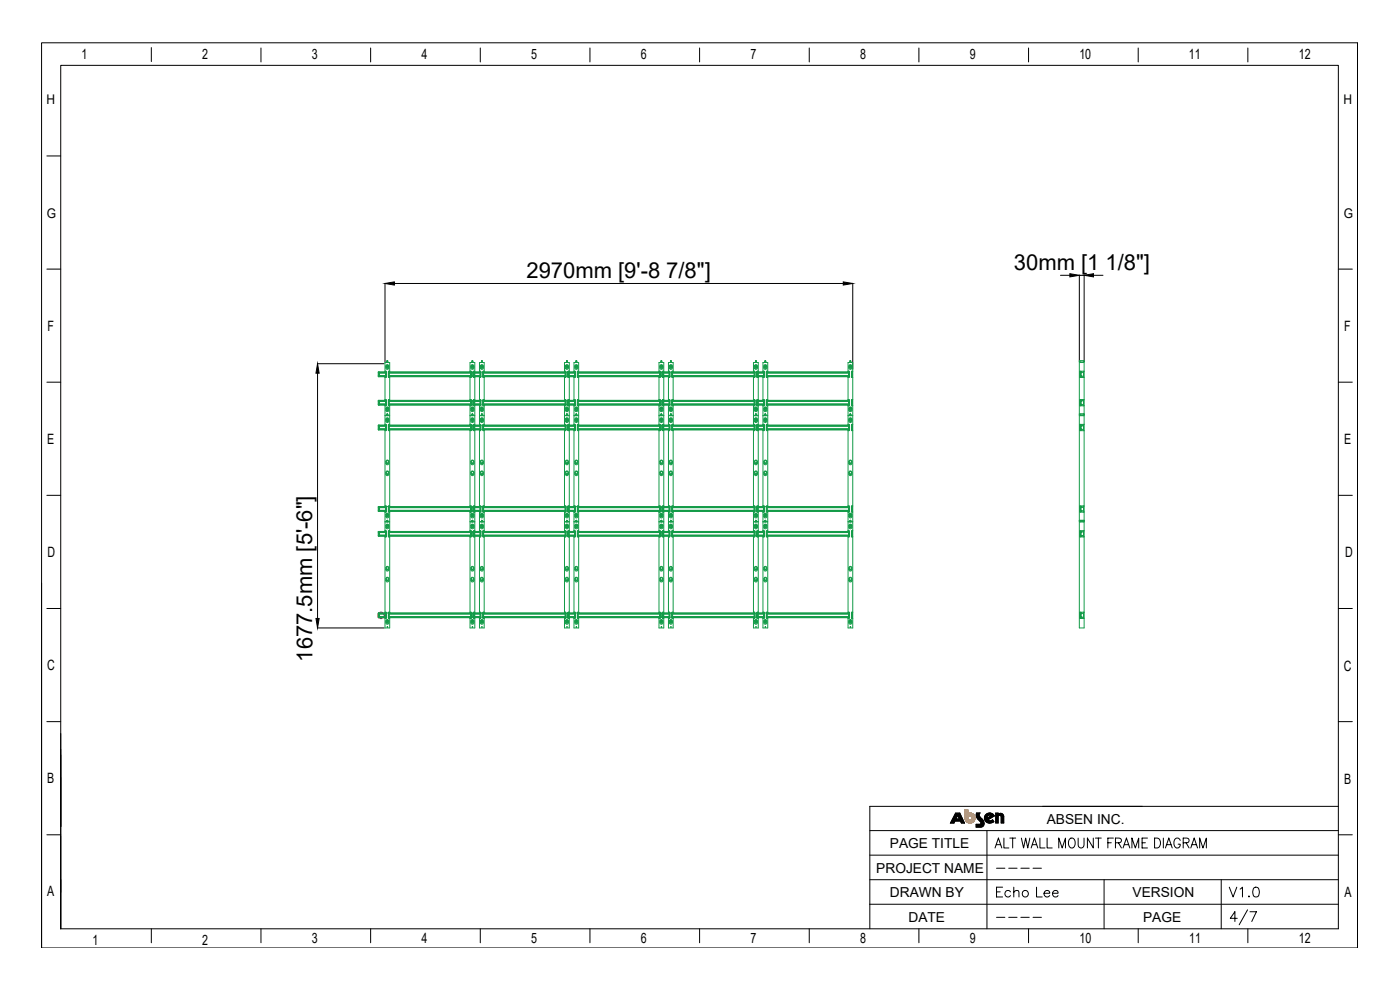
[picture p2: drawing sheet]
<svg xmlns="http://www.w3.org/2000/svg" width="594mm" height="420mm" viewBox="0 0 594 420" stroke-linecap="round" stroke-linejoin="round" font-family="sans-serif">
<defs><g id="words">
<g font-size="9.3">
<text x="223.4" y="118.1">2970mm [9'-8 7/8&quot;]</text>
<text x="430.2" y="114.6">30mm [1 1/8&quot;]</text>
<text x="132.5" y="280.7" transform="rotate(-90 132.5 280.7)">1677.5mm [5'-6&quot;]</text>
</g>
<g font-size="6">
<text x="34.6" y="24.9">1</text>
<text x="85.8" y="25.1">2</text>
<text x="132.3" y="25.1">3</text>
<text x="178.8" y="25.1">4</text>
<text x="225.3" y="25.1">5</text>
<text x="271.9" y="25.1">6</text>
<text x="318.4" y="25.1">7</text>
<text x="364.9" y="25.1">8</text>
<text x="411.4" y="25.1">9</text>
<text x="457.9" y="25.1">10</text>
<text x="504.5" y="25.1">11</text>
<text x="551" y="25.1">12</text>
<text x="20.1" y="140.6">F</text>
<text x="570.3" y="140.4">F</text>
<text x="20" y="188.2">E</text>
<text x="570.3" y="188.4">E</text>
<text x="20.2" y="236.3">D</text>
<text x="570.7" y="236.1">D</text>
<text x="20" y="284.3">C</text>
<text x="570.2" y="284.5">C</text>
<text x="20.1" y="332">B</text>
<text x="570.3" y="332.5">B</text>
<text x="20.1" y="380.1">A</text>
<text x="570.5" y="380.4">A</text>
<text x="39.2" y="401">1</text>
<text x="85.8" y="401">2</text>
<text x="132.4" y="400.3">3</text>
<text x="178.9" y="400.3">4</text>
<text x="225.4" y="400.3">5</text>
<text x="271.9" y="400.3">6</text>
<text x="318.5" y="400.3">7</text>
<text x="365" y="400.3">8</text>
<text x="411.5" y="400.3">9</text>
<text x="458.1" y="400.3">10</text>
<text x="504.6" y="400.3">11</text>
<text x="551.1" y="400.3">12</text>
</g>
<g font-size="5.8">
<text x="444.1" y="349.4">ABSEN INC.</text>
<text x="377.6" y="359.8">PAGE TITLE</text>
<text x="371.8" y="370.2">PROJECT NAME</text>
<text x="377.6" y="380.6">DRAWN BY</text>
<text x="480.5" y="380.7">VERSION</text>
<text x="385.5" y="391">DATE</text>
<text x="485" y="391.1">PAGE</text>
</g>
<g font-size="5.7">
<text x="19.8" y="44.3">H</text>
<text x="570" y="44.2">H</text>
<text x="19.8" y="92.4">G</text>
<text x="570.2" y="92.4">G</text>
</g>
</g></defs>
<g fill="none" stroke="#000" stroke-width=".42">
<path d="M17.6 18.2h558.4v384h-558.4zM576 18.2v383.9M64.2 20.2v5.9M110.7 20.4v5.9M157.3 20.4v5.9M203.8 20.4v5.9M250.3 20.4v5.9M296.8 20.4v5.9M343.4 20.4v5.9M389.9 20.4v5.9M436.4 20.4v5.9M482.9 20.4v5.9"/>
<path d="M529.4 20.4v5.9M19.9 66.2h5.9M19.9 114.2h5.9M449.9 116.8h4M457.9 116.7v36.8M457.9 116.8h2.1M460 116.7v36.8M464 116.8h4M567.8 114.2h6M163.4 120.2v33.4M167.3 120.3h190.5M361.8 120.2v36.5"/>
<path d="M134.6 154.3h28.4M134.7 158.3v104.1M19.9 162.1h5.9M567.8 162.1h6M19.9 210.1h5.9M567.8 210.1h6M17.6 247.4v154.8M19.9 258.1h5.9M567.8 258.1h6M134.6 266.4h28.4M19.9 306.2h5.9M25.8 311.2v82.8h542v-366.3h-542v366.3v-20.8"/>
<path d="M567.8 306.2h6M25.8 329.9v20.8M19.9 354.2h5.9M369 352.4h198.8M405.5 345h1.7l2 4.2h-1.3l-.4-.9h-2.3l-.5 .9h-1.4zM406.3 345.9l.8 1.6h-1.6zM414.9 347.5l-.6-1.2v-1.4h1.5a1.54 1.54 0 0 0 .7 2.4 1.9 1.9 0 0 1 1.1 2 1.9 1.9 0 0 1-1.5 1.6h-1.9v-1.2h1.5l.5-.3-.1-.7-1.2-1.1M418.7 347.2l1.9-1.1a1.14 1.14 0 0 0-1.4-.1 1.14 1.14 0 0 0-.5 1.2M418.7 352.4v41.6M421.2 347.8l-1.3 .4-.9-.4 2.9-1.6a2.22 2.22 0 0 0-3.2-1 2.22 2.22 0 0 0-.6 3.3 2.22 2.22 0 0 0 3.2 .3l.4-.2M421.2 347.8l.5 .8M422.2 359.7l1.4-4.1 1.5 4.1"/>
<path d="M422.7 358.3h1.8M425.9 346.4v2.7h-1.1v-2.6l-.6-.6-.7 .4v2.8h-1v-4.1h1v.5a1.35 1.35 0 0 1 1.5-.4 1.35 1.35 0 0 1 .9 1.3M425.9 355.6v4.1h2.2M428.4 355.6h2.5M429.7 355.6v4.1M433.4 355.6l.9 4.1 .9-4.1 .9 4.1 .9-4.1M437.5 359.7l1.4-4.1 1.4 4.1M438 358.3h1.8M441.2 355.6v4.1h2.2M444.3 355.6v4.1h2.1M449.2 359.7v-4.1l1.5 4.1 1.4-4.1v4.1M453.7 356.1l.7-.5a2.22 2.22 0 0 1 1.9 1.6 2.22 2.22 0 0 1-.8 2.3l-.4 .2a2.21 2.21 0 0 1-1.4-3.6z"/>
<path d="M457.4 355.6v2.9a1.25 1.25 0 0 0 1.3 1.3 1.25 1.25 0 0 0 1.2-1.3v-2.9M463.9 355.6v4.1l-2.5-4.1v4.1M464.8 355.6h2.5M466 355.6v4.1M470.1 357.5h1.4M472.4 355.6h-2.3v4.1M473.3 357.5h1.6a1.02 1.02 0 0 0 .9-1.1l-.9-.8h-1.6v4.1M474.5 357.5l1.3 2.2M476.5 359.7l1.4-4.1 1.5 4.1M477 358.3h1.8M480.3 359.7v-4.1l1.4 4.1 1.4-4.1v4.1M484.6 357.5h1.4"/>
<path d="M486.9 355.6h-2.3v4.1h2.3M489.9 355.6a2.14 2.14 0 0 1 2.5 2 2.14 2.14 0 0 1-2.5 2.1zM493.6 355.6v4.1M494.5 359.7l1.4-4.1 1.5 4.1M495 358.3h1.8M500.7 356.5a1.37 1.37 0 0 0-1.6-.9 1.37 1.37 0 0 0-1 1.6v.9a1.36 1.36 0 0 0 1.3 1.7 1.36 1.36 0 0 0 1.3-1.7h-.8M502 357.5l2.2-.2 .3-.6-.2-.8-.7-.3h-1.6v4.1M503.2 357.5l1.3 2.2M505.2 359.7l1.5-4.1 1.4 4.1M505.8 358.3h1.8M509 359.7v-4.1l1.4 4.1 1.4-4.1v4.1M567.8 354.2h6"/>
<path d="M567.8 342.1h-198.8v51.9M369 373.2h198.8M369 362.8h198.8M422.8 368.3h3.6M422.8 378.4h1.6M425.4 376.4h-2.6v4.1h2.6M428 368.3h3.5M428.7 378.4a1.32 1.32 0 0 0-1.9-.2 1.32 1.32 0 0 0 0 1.9 1.32 1.32 0 0 0 1.9-.2M430.1 378.5l1.1-.7 .9 .1 .2 2.6M430.1 376.4v4.1M433.1 368.3h3.6M438.3 368.3h3.6"/>
<path d="M439.8 376.4v4.1h2.4M443 379h2.4a1.28 1.28 0 0 0-1.8-1.1 1.28 1.28 0 0 0-.4 2 1.28 1.28 0 0 0 2.2 0M446.6 379h2.3a1.27 1.27 0 0 0-1.8-1.1 1.27 1.27 0 0 0-.3 2 1.24 1.24 0 0 0 2.1 0M468.4 373.2v20.8M518.1 373.2v20.8M521.6 376.4l1.6 4.1 1.5-4.1M526.1 377.2l1.1-.8v4.1M532.1 376.6a1.34 1.34 0 0 1 2 .6 3.4 3.4 0 0 1-.4 3.2 1.41 1.41 0 0 1-2-.6 3.4 3.4 0 0 1 .4-3.2zM64.2 394v6M110.7 394v6M157.3 394v6M203.8 394v6"/>
<path d="M250.3 394v6M296.8 394v6M343.4 394v6M369 383.6h198.8M389.9 394v6M422.8 389.2h3.6M428 389.2h3.5M433.1 389.2h3.6M436.4 394v6M438.3 389.2h3.6M482.9 394v6M525 389.6h-3l1.9-2.8v4.1"/>
<path d="M529.3 386l-3.5 6.3M529.4 394v6M529.9 380.1v.4zM530.3 386.8h2.8l-2 4.1"/>
<circle cx="435" cy="379.1" r="1.37"/>
</g>
<path d="M409.4 343.6h1.2v3.4a.96 .96 0 0 0 1.2 1 .96 .96 0 0 0 .7-1.3 .96 .96 0 0 0-1.4-.5v-1.2a2.13 2.13 0 0 1 2.6 1.7 2.13 2.13 0 0 1-2 2.5 2.13 2.13 0 0 1-2.3-2.2z" fill-rule="evenodd" fill="#ff7f00" stroke="#ff7f00" stroke-width=".42"/>
<path d="M409.4 343.6h1.2v3.4a.95 .95 0 0 0 1.1 1 .95 .95 0 0 0 .8-1.3 .95 .95 0 0 0-1.4-.5v-1.2a2.14 2.14 0 0 1 2.6 1.7 2.14 2.14 0 0 1-2 2.5 2.14 2.14 0 0 1-2.3-2.2z" fill="none" stroke="#ff7f00" stroke-width=".42"/>
<g fill="#000" stroke="#000" stroke-width=".42">
<path d="M163.4 120.3l3.9-.7v1.3zM453.9 116.1l4 .7-4 .7zM460 116.8l4-.7v1.4zM357.8 119.6l4 .7-4 .6zM134.7 154.3l.7 4h-1.3zM134.1 262.4h1.3l-.7 4z"/>
<path d="M405.5 345h1.7l2 4.2h-1.3l-.4-.9h-2.3l-.5 .9h-1.4zM406.3 345.9l-.8 1.6h1.6z" fill-rule="evenodd"/>
<path d="M414.3 344.9h1.5l-.3 1.2a4.8 4.8 0 0 1 2 3.7l-.9 1-2.4 .1v-1.2l1.8-.1 .2-.6a4 4 0 0 1-1.9-4.1z" fill-rule="evenodd"/>
<path d="M418.3 345.6a2.27 2.27 0 0 1 3.6 .6l-2.9 1.6 1.4 .4 .8-.4 .5 .8a2.28 2.28 0 0 1-3.2 .2 2.28 2.28 0 0 1-.2-3.2zM419.1 346.1l-.4 1.1 1.9-1.1-.8-.3z" fill-rule="evenodd"/>
<path d="M422.5 345h1v.5a1.34 1.34 0 0 1 1.5-.4 1.34 1.34 0 0 1 .9 1.3v2.7h-1.1v-2.6l-.6-.6-.7 .4v2.8h-1z" fill-rule="evenodd"/>
</g>
<circle cx="161.7" cy="261.1" r="1.38" fill="none" stroke="#f00" stroke-width=".42"/>
<g fill="none" stroke="#139b48" stroke-width=".42">
<path d="M160.5 157.9v1.9M160.5 157.9l.1 1.9M160.5 159.8h.1M160.5 158.1l3.4 .1M160.5 159.8h.4M160.5 159.3h3.4M160.5 158.3h3.4M160.5 158.1h.4M160.6 159.8h3.3M161 159.8h2.6M161 159.6h2.6M161 158.1h2.6"/>
<path d="M163.4 157.6h.5v2.4l-.5 .1M163.4 157.8v-4h1.9v4M163.4 159.8v10M163.5 157.5v.3M163.5 159.8v.3M163.6 158.5h.2M163.6 158.5l.1 .1M163.7 159h.1M163.7 158.6h.1M163.8 158.5v.1M163.9 159.8h.1M163.9 159.6h.1"/>
<path d="M163.9 158.1h.1M163.9 154.9h.9l.2 1.1a.67 .67 0 0 1-.7 .7 .67 .67 0 0 1-.6-.7zM163.9 159.5h-3.4l.4 .1M163.9 157.8l-3.4 .1M163.9 159l-.3 .1 .3 .1M163.9 158.5h-.3l.3 .1M164 155.7l.3 .6 .4-.6M164 155.7a.47 .47 0 0 1 0-.7 .47 .47 0 0 1 .7 0 .47 .47 0 0 1 0 .7M164.1 156.1h.5M164.2 153.8l.1-.7 .2 .7M164.8 158.5h.3l-.3 .1M164.8 159l.3 .1-.3 .1"/>
<path d="M164.8 160l.5 .1M164.8 157.6v2.4M164.8 159.8h35.2M164.8 159.8h.1M164.8 159.6h.1M164.8 159.5h35.2M164.8 159.3h35.2M164.8 158.3h35.2M164.8 158.2h35.2M164.8 158.1h.1M165 158.5h.1M164.9 159h.1"/>
<path d="M165 158.5v.1M165 159.8h34.7M165 159.6h34.7M165 158.1h34.7M165.2 157.5v.3M165.2 159.8v.3M165.3 157.5l-.5 .1M165.3 159.8v10M199.4 157.6h.6M199.4 157.8v-4h2.1v22.4h-2.1v-4.4M199.4 159.8v10M199.5 157.5v.3"/>
<path d="M199.5 159.8v.3M199.8 159.2h.1M199.8 159h.1M199.8 158.6h.1M199.8 158.5h.1M199.8 158.5v.1M199.8 159v.2M199.9 158.5v.1M199.9 159v.2M199.9 159.8h.1M199.9 159.6h.1M199.9 158.1h.1"/>
<path d="M200 154.9h.9l.2 1.1a.67 .67 0 0 1-.7 .7 .67 .67 0 0 1-.6-.7zM200 160l-.6 .1M200 158.5h-.4l.4 .1M200 159l-.4 .1 .4 .1M200 157.6v2.4M200 157.8l-35.2 .1M200.1 155.7a.47 .47 0 0 1 0-.7 .47 .47 0 0 1 .7 0 .47 .47 0 0 1 0 .7M200.1 155.7l.3 .6 .4-.6M200.2 156.1h.5M200.3 153.1h.3M200.3 153.1v.7M200.3 153.1v.1"/>
<path d="M200.6 153.1v.7M200.6 153.1v.1M200.6 159.8h.3M200.6 159.6h.3M200.6 159.5h3.4M200.6 159.3h3.4M200.6 158.3h3.4M200.6 158.2h3.4M200.6 158.1h.3M201.1 159.8h2.6M201.1 159.6h2.6M201.1 158.1h2.6"/>
<path d="M201.3 157.5v2.6M201.5 157.5l-.6 .1v2.4l.6 .1M203.4 157.6h.6v2.4l-.6 .1M203.4 157.8v-4h2v4M203.4 159.8v10M203.6 157.5v.3M203.6 159.8v.3M203.7 158.5h.2M203.7 158.5l.1 .1M203.8 159.2h.1M203.8 158.6h.1M203.9 158.5v.1"/>
<path d="M203.9 159.8h.1M203.9 159.6h.1M203.9 158.1h.1M204 154.9h.9l.2 1.1a.67 .67 0 0 1-.7 .7 .67 .67 0 0 1-.6-.7zM204 157.8h-3.4v2h3.4M204 159l-.4 .1 .4 .1M204 158.5h-.4l.4 .1M204.1 155.7l.3 .6 .4-.6M204.1 155.7a.47 .47 0 0 1 0-.7 .47 .47 0 0 1 .7 0 .47 .47 0 0 1 0 .7M204.2 156.1h.5M204.6 153.1h-.3v.7M204.6 153.1v.7"/>
<path d="M204.6 153.1v.1M204.9 158.5h.3l-.3 .1M204.9 159l.3 .1-.3 .1M204.9 160l.5 .1M204.9 157.6v2.4M204.9 159.8h35.2M204.9 159.8h.1M204.9 159.6h.1M204.9 159.5h35.2M204.9 159.3h35.2M204.9 158.3h35.2M204.9 158.2h35.2"/>
<path d="M204.9 158.1h.1M205 159.2h.1M205.1 158.5h.1M205.1 159.8h34.7M205.1 159.6h34.7M205.1 158.1h34.7M205.1 158.5v.1M205.3 157.5v.3M205.3 159.8v.3M205.4 157.5l-.5 .1M205.4 159.8v10M239.5 157.6h.6"/>
<path d="M239.5 157.8v-4h2v22.4h-2v-4.4M239.5 159.8v10M239.6 157.5v.3M239.6 159.8v.3M239.9 159.2h.1M239.9 159h.1M239.9 158.6h.1M239.9 158.5h.1M239.9 158.5v.1M239.9 159v.2M240 158.5v.1M240 159v.2"/>
<path d="M240 159.8h.1M240 159.6h.1M240 158.1h.1M240.1 154.9h.9l.2 1.1a.67 .67 0 0 1-.7 .7 .67 .67 0 0 1-.6-.7zM240.1 160l-.6 .1M240.1 158.5h-.4l.4 .1M240.1 159l-.4 .1 .4 .1M240.1 157.6v2.4M240.1 157.8l-35.2 .1M240.2 155.7a.47 .47 0 0 1 0-.7 .47 .47 0 0 1 .6 0 .47 .47 0 0 1 .1 .7M240.2 155.7l.3 .6 .4-.6M240.3 156.1h.5"/>
<path d="M240.4 153.1h.3M240.4 153.1v.7M240.4 153.1v.1M240.7 153.1v.7M240.7 153.1v.1M240.7 159.8h.3M240.7 159.6h.3M240.7 159.5h3.4M240.7 159.3h3.4M240.7 158.3h3.4M240.7 158.2h3.4M240.7 158.1h.3"/>
<path d="M241.2 159.8h2.6M241.2 159.6h2.6M241.2 158.1h2.6M241.4 157.5v2.6M241.5 157.5l-.5 .1-.1 2.4 .6 .1M243.5 157.8v-4h2v4M243.5 159.8v10M243.7 157.5v.3M243.7 159.8v.3M243.8 158.5h.2M243.8 158.5l.1 .1M243.9 159.2h.1"/>
<path d="M243.9 158.6h.1M243.9 157.5l-.4 .1M243.9 157.5v2.6M244 158.5v.1M244 159.8h.1M244 159.6h.1M244 158.1h.1M244.1 157.8h-3.4v2h3.4M244.1 159l-.4 .1 .4 .1M244.1 158.5h-.4l.4 .1M244.2 155.7l.3 .6 .4-.6M244.2 155.7a.47 .47 0 0 1 0-.7 .47 .47 0 0 1 .7 0 .47 .47 0 0 1 0 .7"/>
<path d="M244.3 156.1h.5M244.4 153.1h.3M244.4 153.1v.7M244.4 153.1v.1M244.7 153.1v.7M244.7 153.1v.1M245 158.5h.3l-.3 .1M245 159l.3 .1-.3 .1M245 159.8h35.2M245 159.8h.1M245 159.6h.1M245 159.5h35.2"/>
<path d="M245 159.3h35.2M245 158.3h35.2M245 158.2h35.2M245 158.1h.1M245.1 159.2h.1M245.1 159h.1M245.1 158.6h.1M245.1 158.5h.1M245.1 158.5v.1M245.1 159v.2M245.2 155.4v.6M245.2 158.5v.1"/>
<path d="M245.2 159v.2M245.2 155.4a.67 .67 0 0 0-.7-.7 .67 .67 0 0 0-.6 .7v.6a.67 .67 0 0 0 .6 .7 .67 .67 0 0 0 .7-.7M245.2 159.8h34.7M245.2 159.6h34.7M245.2 158.1h34.7M245.4 157.5v.3M245.4 159.8v.3M245.5 157.5l-.5 .1v2.4l.5 .1M245.5 159.8v10M279.6 157.6h.6M279.6 157.8v-4h2v22.4h-2v-4.4M279.6 159.8v10"/>
<path d="M279.8 157.5v.3M279.8 159.8v.3M280 159.2h.1M280 159h.1M280 158.6h.1M280 158.5h.1M280 158.5v.1M280 159v.2M280.1 158.5v.1M280.1 159v.2M280.1 159.8h.1M280.1 159.6h.1"/>
<path d="M280.1 158.1h.1M280.1 154.9h1l.2 1.1a.67 .67 0 0 1-.7 .7 .67 .67 0 0 1-.7-.7zM280.2 160l-.6 .1M280.2 158.5h-.4l.4 .1M280.2 159l-.4 .1 .4 .1M280.2 157.6v2.4M280.2 157.8l-35.2 .1M280.3 155.7a.47 .47 0 0 1 0-.7 .47 .47 0 0 1 .6 0 .47 .47 0 0 1 .1 .7M280.3 155.7l.3 .6 .4-.6M280.4 156.1h.5M280.5 153.1h.2M280.5 153.1v.7"/>
<path d="M280.5 153.1l-.1 .1M280.7 153.1v.7M280.7 153.1l.1 .1M280.8 159.3h3.4M280.8 158.3h3.4M280.8 158.1h.3M280.8 158.1l.1 .1M280.9 157.8v2M280.9 159.8h3.3M280.9 158.2h3.3M280.9 157.8l-.1 .1M281.1 159.8h-.2"/>
<path d="M281.3 159.8h2.6M281.3 159.6h2.6M281.3 158.1h2.6M281.5 157.5v2.6M281.6 157.5l-.5 .1-.1 2.4 .6 .1M283.6 157.6h.6v2.4l-.6 .1M283.6 157.8v-4h2v4M283.6 159.8v10M283.7 157.5v.3M283.7 159.8v.3M284 158.5v.1M284 159.2h.1"/>
<path d="M284 158.6h.1M284.1 159.8h.1M284.1 159.6h.1M284.1 158.1h.1M284.2 154.9h.9l.2 1.1a.67 .67 0 0 1-.7 .7 .67 .67 0 0 1-.6-.7zM284.2 159l-.4 .1 .4 .1M284.2 158.5h-.4l.4 .1M284.2 159.5l-3.4 .1h.3M284.2 157.8l-3.4 .1M284.3 155.7v.3a.38 .38 0 0 0 .6 .2 .38 .38 0 0 0 .1-.5M284.3 155.7a.47 .47 0 0 1 0-.7 .47 .47 0 0 1 .6 0 .47 .47 0 0 1 .1 .7M284.4 156.1h.5"/>
<path d="M284.5 153.1h.3M284.5 153.1v.7M284.5 153.1v.1M284.8 153.1v.7M284.8 153.1v.1M285.1 159.8h35.2M285.1 159.8h.1M285.1 159.6h.1M285.1 159.5h35.2M285.1 159.3h35.2M285.1 158.3h35.2M285.1 158.2h35.2"/>
<path d="M285.1 158.1h.1M285.1 158.5h.3l-.3 .1M285.1 159l.3 .1-.3 .1M285.2 159.2h.1M285.2 159h.1M285.2 158.6h.1M285.2 158.5h.1M285.2 158.5v.1M285.2 159v.2M285.3 158.5v.1M285.3 159v.2M285.3 159.8h34.7"/>
<path d="M285.3 159.6h34.7M285.3 158.1h34.7M285.5 157.5v.3M285.5 159.8v.3M285.6 157.5l-.5 .1v2.4l.5 .1M285.6 159.8v10M319.7 157.6h.6v2.4l-.6 .1M319.7 157.8v-4h2v22.4h-2v-4.4M319.7 159.8v10M319.9 157.5v.3M319.9 159.8v.3M320 158.5l.1 .1"/>
<path d="M320.1 159.2h.1M320.1 158.6h.1M320.2 159.8h.1M320.2 159.6h.1M320.2 158.1h.1M320.2 154.9h1l.2 1.1a.67 .67 0 0 1-.7 .7 .67 .67 0 0 1-.7-.7zM320.3 158.5h-.4l.4 .1M320.3 159l-.4 .1 .4 .1M320.3 157.8l-35.2 .1M320.4 155.7a.47 .47 0 0 1 0-.7 .47 .47 0 0 1 .6 0 .47 .47 0 0 1 .1 .7M320.4 155.7l.3 .6 .3-.6M320.5 156.1h.5"/>
<path d="M320.6 153.1v.7M320.6 153.1l-.1 .1M320.6 153.1h.2M320.8 153.1v.7M320.8 153.1l.1 .1M320.9 157.9v1.9M320.9 157.9l.1 1.9M320.9 159.8h.3M320.9 159.3h3.4M320.9 158.3h3.4M320.9 158.1l3.4 .1M320.9 158.1h.3"/>
<path d="M320.9 159.8h.1M321 159.8h3.3M321.1 157.6v2.4M321.1 160l.6 .1M321.4 159.8h2.6M321.4 159.6h2.6M321.4 158.1h2.6M321.6 157.5v2.6M321.7 157.5l-.6 .1M323.7 157.6h.6v2.4l-.6 .1M323.7 157.8v-4h2v4M323.7 159.8v10"/>
<path d="M323.8 157.5v.3M323.8 159.8v.3M324 158.5l.1 .1M324.1 159.2h.1M324.1 158.6h.1M324.2 159.8h.1M324.2 159.6h.1M324.2 158.1h.1M324.2 154.9h1l.2 1.1a.67 .67 0 0 1-.7 .7 .67 .67 0 0 1-.6-.7zM324.3 159l-.4 .1 .4 .1M324.3 158.5h-.4l.4 .1M324.3 159.5l-3.4 .1h.3"/>
<path d="M324.3 157.8l-3.4 .1M324.4 155.7a.47 .47 0 0 1 0-.7 .47 .47 0 0 1 .6 0 .47 .47 0 0 1 .1 .7M324.4 155.7l.3 .6 .4-.6M324.5 156.1h.5M324.6 153.1h.3M324.6 153.1v.7M324.6 153.1v.1M324.9 153.1v.7M324.9 153.1v.1M325.1 159.8h35.3M325.1 159.8h.1M325.1 159.6h.1"/>
<path d="M325.1 159.5h35.3M325.1 159.3h35.3M325.1 158.3h35.3M325.1 158.2h35.3M325.1 158.1h.1M325.2 158.5h.3l-.3 .1M325.2 159l.3 .1-.3 .1M325.3 159.2h.1M325.3 159h.1M325.3 158.6h.1M325.3 158.5h.1M325.3 158.5v.1"/>
<path d="M325.3 159v.2M325.4 158.5v.1M325.4 159v.2M325.4 159.8h34.7M325.4 159.6h34.7M325.4 158.1h34.7M325.6 157.5v.3M325.6 159.8v.3M325.7 157.5l-.5 .1-.1 2.4 .6 .1M325.7 159.8v10M359.8 157.6h.6v2.4l-.6 .1M359.8 157.8v-4h2v22.4h-2v-4.4"/>
<path d="M359.8 159.8v10M359.9 157.5v.3M359.9 159.8v.3M360.1 158.5l.1 .1M360.2 159.2h.1M360.2 158.6h.1M360.3 159.8h.1M360.3 159.6h.1M360.3 158.1h.1M360.3 154.9h1l.2 1.1a.67 .67 0 0 1-.7 .7 .67 .67 0 0 1-.7-.7zM360.4 157.8l-35.3 .1M360.4 158.5h-.4l.4 .1"/>
<path d="M360.4 159l-.4 .1 .4 .1M360.5 155.7a.47 .47 0 0 1 0-.7 .47 .47 0 0 1 .6 0 .47 .47 0 0 1 .1 .7M360.5 155.7v.1a.4 .4 0 0 0 .4 .5 .4 .4 0 0 0 .3-.6M360.6 156.1h.4M360.7 153.1v.7M360.7 153.1l-.1 .1M360.7 153.1h.2M360.9 153.1v.7M360.9 153.1l.1 .1M361.7 157.5v2.6M361.8 157.5l-.6 .1 .1 2.4 .5 .1M457.9 153.8h2.1v22.4h-2.1"/>
<path d="M457.9 153.2h.3M458.2 159.8h.1M458.2 157.9h.1M458.2 159.8h.7M458.2 157.9h.7M458.3 157.8l-.1 .1M458.3 159.8h.5M458.3 157.8v.1M458.3 159.8h.1M458.4 159.3l.2 .2M458.4 159.3l.1 .2M458.4 158.3v1"/>
<path d="M458.4 158.9v.4M458.4 158.4v.3M458.5 159.5h.3M458.5 158.1h.3M458.5 158.1v.1M458.5 159.5h.1M458.6 158.1l-.2 .2M458.8 157.8l.1 .1M458.8 159.5l.1 .1M458.8 157.8v.4M458.8 159.5v.3M458.9 159.8h.1"/>
<path d="M458.9 159.6h.1M458.9 158.1h.1M458.9 157.9h.1M458.9 158.1l-.1 .1M458.9 159.8h-.1M458.9 158.1h-.1M459.7 153.8v-.7h-1.8v113.3h2.1v-45h-2.1M459.7 157.5v2.6M459.7 160h.3M459.7 157.6h.3M459.7 153.4h.2M459.9 153.4l.1-.3h-1.8v.7"/>
<path d="M459.9 153.1v.3M460 157.5h-1.8v2.6M160.5 169.9v1.9h3.4M160.5 171.6h.4M160.5 171.4h3.4M160.5 170.3h3.4M160.5 169.9h.4M160.6 169.8v2M160.6 170.2h3.3M160.6 169.8l-.1 .1M160.6 169.8h3.3M161 171.6h2.6"/>
<path d="M161 169.9h2.6M163.4 169.5l.5 .2v2.3l-.5 .1M163.4 171.8v4.4h1.9v-4.4M163.4 169.6h.1M163.4 160.1h.1M163.5 169.5v.3M163.5 171.8v.4M163.6 170.6h.2M163.7 178.6a.67 .67 0 0 0 .6 .6 .67 .67 0 0 0 .7-.6M163.7 178.6v-.7a.67 .67 0 0 1 .6-.7 .67 .67 0 0 1 .7 .7v.7M163.6 171.1h.1M163.7 170.5l-.1 .1"/>
<path d="M163.7 170.5h.1M163.8 170.5v.1M163.9 171.6h.1M163.9 169.9h.1M163.9 172.8h.9l.2 1.2a.67 .67 0 0 1-.7 .6 .67 .67 0 0 1-.6-.6zM163.9 171.5h-3.4M163.9 171l-.3 .1 .3 .1M163.9 170.5l-.3 .1 .3 .1M164 173a.66 .66 0 0 1 .8 .4 .66 .66 0 0 1-.3 .8l-.4-.1zM164.1 178.6a.55 .55 0 0 1-.2-.9 .55 .55 0 0 1 .9 .1l-.2 .8M164.1 178.6l.2 .2 .3-.2M164.1 178.7h.5"/>
<path d="M164.1 174.1h.5M164.2 176.4l.1-.8 .2 .8M164.8 171l.3 .1-.3 .1M164.8 170.5l.3 .1-.3 .1M164.8 172l.5 .2M164.8 169.7v2.3M164.8 171.8h35.2M164.8 171.6h.1M164.8 171.5h35.2M164.8 171.4h35.2M164.8 170.3h35.2M164.8 170.1l35.2 .1"/>
<path d="M164.8 169.9h.1M164.8 169.8h35.2M165 170.5h.1M164.9 171.1h.1M165 170.5v.1M165 171.6h34.7M165 169.9h34.7M165.2 169.5v.3M165.2 171.8v.4M165.2 169.6h.1M165.2 160.1h.1M165.3 169.5l-.5 .2"/>
<path d="M199.4 169.5l.6 .2M199.4 169.6h.1M199.4 160.1h.1M199.5 169.5v.3M199.5 171.8v.4M199.8 178.6v-.7a.67 .67 0 0 1 .6-.7 .67 .67 0 0 1 .7 .7v.7M199.8 178.6a.67 .67 0 0 0 .6 .6 .67 .67 0 0 0 .7-.6M199.8 170.5v.1M199.8 171.2h.1M199.8 171h.1M199.8 170.6h.1M199.8 170.5h.1"/>
<path d="M199.8 171v.2M199.9 171v.2M199.9 170.5v.1M199.9 171.6h.1M199.9 169.9h.1M200 172.8h.9l.2 1.2a.67 .67 0 0 1-.7 .6 .67 .67 0 0 1-.6-.6zM200 172l-.6 .1M200 170.5l-.4 .1 .4 .1M200 171l-.4 .1 .4 .1M200 169.7v2.3M200.1 173a.66 .66 0 0 1 .8 .4 .66 .66 0 0 1-.3 .8l-.4-.1zM200.2 178.6l.2 .2 .3-.2"/>
<path d="M200.2 178.6a.54 .54 0 0 1-.2-.9 .54 .54 0 0 1 .9 .1l-.2 .8M200.2 178.7h.5M200.2 174.1h.5M200.3 175.7h.3M200.3 175.7v.7M200.3 175.7v.1M200.6 175.7v.7M200.6 175.7v.1M200.6 171.8h.1M200.6 171.8h3.4M200.6 171.6h.3M200.6 171.5h3.4"/>
<path d="M200.6 171.4h3.4M200.6 170.3h3.4M200.6 170.1l3.4 .1M200.6 169.9h.3M201.1 171.6h2.6M201.1 169.9h2.6M201.3 169.5v2.7M201.3 169.6h.2M201.3 160.1h.2M201.5 169.5l-.6 .2v2.3l.6 .2M203.4 169.5l.6 .2v2.3l-.6 .1M203.4 171.8v4.4h2v-4.4"/>
<path d="M203.4 169.6h.2M203.4 160.1h.2M203.6 169.5v.3M203.6 171.8v.4M203.7 170.6h.2M203.8 178.6a.67 .67 0 0 0 .6 .6 .67 .67 0 0 0 .7-.6M203.8 178.6v-.7a.67 .67 0 0 1 .6-.7 .67 .67 0 0 1 .7 .7v.7M203.8 171.2h.1M203.8 170.5h.1M203.8 170.5l-.1 .1M203.9 170.5v.1M203.9 171.6h.1"/>
<path d="M203.9 169.9h.1M204 172.8h.9l.2 1.2a.67 .67 0 0 1-.7 .6 .67 .67 0 0 1-.6-.6zM204 169.8h-3.4v2M204 171l-.4 .1 .4 .1M204 170.5l-.4 .1 .4 .1M204.1 173a.66 .66 0 0 1 .8 .4 .66 .66 0 0 1-.3 .8l-.4-.1zM204.2 178.6a.55 .55 0 0 1-.2-.9 .55 .55 0 0 1 .9 .1l-.2 .8M204.2 178.6l.2 .2 .3-.2M204.2 178.7h.5M204.2 174.1h.5M204.6 175.7h-.3v.7M204.6 175.7v.7"/>
<path d="M204.6 175.7v.1M204.9 171l.3 .1-.3 .1M204.9 170.5l.3 .1-.3 .1M204.9 172l.5 .2M204.9 169.7v2.3M204.9 171.8h35.2M204.9 171.6h.1M204.9 171.5h35.2M204.9 171.4h35.2M204.9 170.3h35.2M204.9 170.1l35.2 .1M204.9 169.9h.1"/>
<path d="M204.9 169.8h35.2M205.1 170.5h.1M205 171h.1M205.1 170.5v.1M205.1 171.6h34.7M205.1 169.9h34.7M205.3 169.5v.3M205.3 171.8v.4M205.3 169.6h.1M205.3 160.1h.1M205.4 169.5l-.5 .2M239.5 169.5l.6 .2"/>
<path d="M239.5 169.6h.1M239.5 160.1h.1M239.6 169.5v.3M239.6 171.8v.4M239.8 178.6l.1-.7a.67 .67 0 0 1 .6-.7 .67 .67 0 0 1 .7 .7v.7M239.9 178.6a.67 .67 0 0 0 .6 .6 .67 .67 0 0 0 .7-.6M239.9 170.5v.1M239.9 171.2h.1M239.9 171h.1M239.9 170.6h.1M239.9 170.5h.1M239.9 171v.2"/>
<path d="M240 171v.2M240 170.5v.1M240 171.6h.1M240 169.9h.1M240.1 172.8h.9l.2 1.2a.67 .67 0 0 1-.7 .6 .67 .67 0 0 1-.6-.6zM240.1 172l-.6 .1M240.1 170.5l-.4 .1 .4 .1M240.1 171l-.4 .1 .4 .1M240.1 169.7v2.3M240.2 173a.66 .66 0 0 1 .8 .4 .66 .66 0 0 1-.3 .8l-.4-.1zM240.3 178.6l.2 .2 .3-.2M240.3 178.6a.54 .54 0 0 1-.2-.9 .54 .54 0 0 1 .9 .1l-.2 .8"/>
<path d="M240.3 178.7h.5M240.3 174.1h.5M240.4 175.7h.3M240.4 175.7v.7M240.4 175.7v.1M240.7 175.7v.7M240.7 175.7v.1M240.7 171.8h.1M240.7 171.8h3.4M240.7 171.6h.3M240.7 171.5h3.4M240.7 171.4h3.4"/>
<path d="M240.7 170.3h3.4M240.7 170.1l3.4 .1M240.7 169.9h.3M241.2 171.6h2.6M241.2 169.9h2.6M241.4 169.5v2.7M241.4 169.6h.1M241.4 160.1h.1M241.5 169.5l-.5 .2-.1 2.3 .6 .2M243.5 171.8v4.4h2v-4.4M243.5 172.1l.4 .1M243.5 169.6h.2"/>
<path d="M243.5 169.5h.4M243.5 160.1h.4M243.5 160.1h.2M243.7 169.5v.3M243.7 171.8v.4M243.8 170.6h.2M243.9 178.6a.67 .67 0 0 0 .6 .6 .67 .67 0 0 0 .7-.6M243.9 171.2h.1M243.9 170.5h.1M243.9 170.5l-.1 .1M243.9 169.5v2.7M244 170.5v.1"/>
<path d="M244 171.6h.1M244 169.9h.1M244.1 169.8h-3.4v2M244.1 171l-.4 .1 .4 .1M244.1 170.5l-.4 .1 .4 .1M244.2 173a.66 .66 0 0 1 .8 .4 .66 .66 0 0 1-.3 .8l-.4-.1zM244.2 178.6a.52 .52 0 0 1 0-.9 .52 .52 0 0 1 .8 .3l-.2 .6M244.3 178.6l.2 .2 .3-.2M244.3 178.7h.5M244.3 174.1h.5M244.4 175.7h.3M244.4 175.7v.7"/>
<path d="M244.4 175.7v.1M244.7 175.7v.7M244.7 175.7v.1M245 171l.3 .1-.3 .1M245 170.5l.3 .1-.3 .1M245 171.8h35.2M245 171.6h.1M245 171.5h35.2M245 171.4h35.2M245 170.3h35.2M245 170.1l35.2 .1M245 169.9h.1"/>
<path d="M245 169.8h35.2M245.1 171v.2M245.1 171.2h.1M245.1 171h.1M245.1 170.6h.1M245.1 170.5h.1M245.1 170.5v.1M245.2 170.5v.1M245.2 171v.2M245.2 173.3v.7M245.2 177.9v.7M245.2 177.9a.67 .67 0 0 0-.7-.7 .67 .67 0 0 0-.6 .7v.7"/>
<path d="M245.2 173.3a.67 .67 0 0 0-.7-.7 .67 .67 0 0 0-.6 .7v.7a.67 .67 0 0 0 .6 .6 .67 .67 0 0 0 .7-.6M245.2 171.6h34.7M245.2 169.9h34.7M245.4 169.5v.3M245.4 171.8v.4M245.4 169.6h.1M245.4 160.1h.1M245.5 169.5l-.5 .2v2.3l.5 .2M279.6 169.5l.6 .2M279.6 169.6h.2M279.6 160.1h.2M279.8 169.5v.3"/>
<path d="M279.8 171.8v.4M279.9 178.6v-.7a.67 .67 0 0 1 .7-.7 .67 .67 0 0 1 .7 .7v.7M279.9 178.6a.67 .67 0 0 0 .7 .6 .67 .67 0 0 0 .7-.6M280 170.5v.1M280 171.2h.1M280 171h.1M280 170.6h.1M280 170.5h.1M280 171v.2M280.1 171v.2M280.1 170.5v.1M280.1 171.6h.1"/>
<path d="M280.1 169.9h.1M280.1 172.8h1l.2 1.2a.67 .67 0 0 1-.7 .6 .67 .67 0 0 1-.7-.6zM280.2 172l-.6 .1M280.2 170.5l-.4 .1 .4 .1M280.2 171l-.4 .1 .4 .1M280.2 169.7v2.3M280.3 173a.66 .66 0 0 1 .8 .4 .66 .66 0 0 1-.3 .8l-.4-.1zM280.3 178.6l.3 .2 .3-.2M280.4 178.6a.54 .54 0 0 1-.2-.9 .54 .54 0 0 1 .9 .1l-.2 .8M280.4 178.7h.5M280.4 174.1h.5M280.5 175.7h.2"/>
<path d="M280.5 175.7v.7M280.5 175.7l-.1 .1M280.7 175.7v.7M280.7 175.7l.1 .1M280.8 171.6h.3M280.8 171.4h3.4M280.8 170.3h3.4M280.8 170.1l3.4 .1M280.8 170.1l.1 .1M280.9 169.8v2h3.3M280.9 171.5h3.3M280.9 169.8l.2 .1"/>
<path d="M280.9 169.8h3.3M280.9 171.5h-.1M281.3 171.6h2.6M281.3 169.9h2.6M281.5 169.5v2.7M281.5 169.6h.1M281.5 160.1h.1M281.6 169.5l-.5 .2-.1 2.3 .6 .2M283.6 169.5l.6 .2v2.3l-.6 .1M283.6 171.8v4.4h2v-4.4M283.6 169.6h.1M283.6 160.1h.1"/>
<path d="M283.7 169.5v.3M283.7 171.8v.4M284 178.6a.67 .67 0 0 0 .6 .6 .67 .67 0 0 0 .7-.6M284 178.6v-.7a.67 .67 0 0 1 .6-.7 .67 .67 0 0 1 .7 .7v.7M284 170.6h.1M284 171.2h.1M284 170.5v.1M284.1 171.6h.1M284.1 169.9h.1M284.2 172.8h.9l.2 1.2a.67 .67 0 0 1-.7 .6 .67 .67 0 0 1-.6-.6zM284.2 171l-.4 .1 .4 .1M284.2 170.5l-.4 .1 .4 .1"/>
<path d="M284.3 173a.66 .66 0 0 1 .8 .4 .66 .66 0 0 1-.3 .8l-.4-.1zM284.3 178.6a.52 .52 0 0 1 0-.9 .52 .52 0 0 1 .8 .3l-.2 .6M284.4 178.6l.2 .2 .3-.2M284.4 178.7h.5M284.4 174.1h.5M284.5 175.7h.3M284.5 175.7v.7M284.5 175.7v.1M284.8 175.7v.7M284.8 175.7v.1M285.1 171.8h35.2M285.1 171.6h.1"/>
<path d="M285.1 171.5h35.2M285.1 171.4h35.2M285.1 170.3h35.2M285.1 170.1l35.2 .1M285.1 169.9h.1M285.1 169.8h35.2M285.1 171l.3 .1-.3 .1M285.1 170.5l.3 .1-.3 .1M285.2 171v.2M285.2 171.2h.1M285.2 171h.1M285.2 170.6h.1"/>
<path d="M285.2 170.5h.1M285.2 170.5v.1M285.3 170.5v.1M285.3 171v.2M285.3 171.6h34.7M285.3 169.9h34.7M285.5 169.5v.3M285.5 171.8v.4M285.5 169.6h.1M285.5 160.1h.1M285.6 169.5l-.5 .2v2.3l.5 .2M319.7 169.5l.6 .2v2.3l-.6 .1"/>
<path d="M319.7 169.6h.2M319.7 160.1h.2M319.9 169.5v.3M319.9 171.8v.4M320 178.6v-.7a.67 .67 0 0 1 .7-.7 .67 .67 0 0 1 .7 .7v.7M320 170.6h.1M320 178.6a.67 .67 0 0 0 .7 .6 .67 .67 0 0 0 .7-.6M320.2 171h.1M320.1 170.5l-.1 .1M320.2 171.6h.1M320.2 169.9h.1M320.2 172.8h1l.2 1.2a.67 .67 0 0 1-.7 .6 .67 .67 0 0 1-.7-.6z"/>
<path d="M320.3 170.5l-.4 .1 .4 .1M320.3 171l-.4 .1 .4 .1M320.4 173a.66 .66 0 0 1 .8 .4 .66 .66 0 0 1-.4 .8l-.3-.1zM320.4 178.6l.3 .2 .3-.2M320.4 178.6a.54 .54 0 0 1-.1-.9 .54 .54 0 0 1 .9 .1l-.2 .8M320.5 178.7h.5M320.5 174.1h.5M320.6 175.7v.7M320.6 175.7l-.1 .1M320.6 175.7h.2M320.8 175.7v.7M320.8 175.7l.1 .1"/>
<path d="M320.9 169.9v1.9h3.4M320.9 171.6h.3M320.9 171.4h3.4M320.9 170.3h3.4M320.9 169.9h.3M321 169.8v2M321 170.2h3.3M321 169.8h3.3M321 169.8l-.1 .1M321.1 169.7v2.3M321.1 172l.6 .2M321.4 171.6h2.6"/>
<path d="M321.4 169.9h2.6M321.6 169.5v2.7M321.6 169.6h.1M321.6 160.1h.1M321.7 169.5l-.6 .2M323.7 169.5l.6 .2v2.3l-.6 .1M323.7 171.8v4.4h2v-4.4M323.7 169.6h.1M323.7 160.1h.1M323.8 169.5v.3M323.8 171.8v.4M324 178.6l.1-.7a.67 .67 0 0 1 .6-.7 .67 .67 0 0 1 .7 .7v.7"/>
<path d="M324 170.6h.1M324.1 178.6a.67 .67 0 0 0 .6 .6 .67 .67 0 0 0 .7-.6M324.1 171.2h.1M324.1 170.5l-.1 .1M324.2 171.6h.1M324.2 169.9h.1M324.2 172.8h1l.2 1.2a.67 .67 0 0 1-.7 .6 .67 .67 0 0 1-.6-.6zM324.3 171l-.4 .1 .4 .1M324.3 170.5l-.4 .1 .4 .1M324.3 171.5h-3.4M324.4 173a.66 .66 0 0 1 .8 .4 .66 .66 0 0 1-.3 .8l-.4-.1zM324.5 178.6l.2 .2 .3-.2"/>
<path d="M324.5 178.6a.54 .54 0 0 1-.2-.9 .54 .54 0 0 1 .9 .1l-.2 .8M324.5 178.7h.5M324.5 174.1h.5M324.6 175.7h.3M324.6 175.7v.7M324.6 175.7v.1M324.9 175.7v.7M324.9 175.7v.1M325.1 171.8h35.3M325.1 171.6h.1M325.1 171.5h35.3M325.1 171.4h35.3"/>
<path d="M325.1 170.3h35.3M325.1 170.1l35.3 .1M325.1 169.9h.1M325.1 169.8h35.3M325.2 171l.3 .1-.3 .1M325.2 170.5l.3 .1-.3 .1M325.3 171v.2M325.3 170.5v.1M325.3 171.2h.1M325.3 171h.1M325.3 170.6h.1M325.3 170.5h.1"/>
<path d="M325.4 170.5v.1M325.4 171v.2M325.4 171.6h34.7M325.4 169.9h34.7M325.6 169.5v.3M325.6 171.8v.4M325.6 169.6h.1M325.6 160.1h.1M325.7 169.5l-.5 .2-.1 2.3 .6 .2M359.8 169.5l.6 .2v2.3l-.6 .1M359.8 169.6h.1M359.8 160.1h.1"/>
<path d="M359.9 169.5v.3M359.9 171.8v.4M360.1 178.6v-.7a.67 .67 0 0 1 .7-.7 .67 .67 0 0 1 .7 .7v.7M360.1 170.6h.1M360.1 178.6a.67 .67 0 0 0 .7 .6 .67 .67 0 0 0 .7-.6M360.2 171.2h.1M360.2 170.5l-.1 .1M360.3 171.6h.1M360.3 169.9h.1M360.3 172.8h1l.2 1.2a.67 .67 0 0 1-.7 .6 .67 .67 0 0 1-.7-.6zM360.4 170.5l-.4 .1 .4 .1M360.4 171l-.4 .1 .4 .1"/>
<path d="M360.5 173a.66 .66 0 0 1 .8 .4 .66 .66 0 0 1-.4 .8l-.3-.1zM360.5 178.6l.3 .2 .3-.2M360.5 178.6a.55 .55 0 0 1-.1-.9 .55 .55 0 0 1 .9 .1l-.2 .8M360.6 178.7h.4M360.6 174.1h.4M360.7 175.7v.7M360.7 175.7l-.1 .1M360.7 175.7h.2M360.9 175.7v.7M360.9 175.7l.1 .1M361.7 169.5v2.7M361.7 169.6h.1"/>
<path d="M361.7 160.1h.1M361.8 169.5l-.6 .2 .1 2.4 .5 .1M457.9 176.4h2.1v44.9h-2.1M457.9 175.6h1.8v.8M457.9 175.8h.3M458.2 160.1h1.8M458.2 171.8h.1M458.2 169.9h.1M458.2 169.5v2.7h1.8M458.3 171.8h.1M458.3 169.8l-.1 .1M458.3 171.8h.5"/>
<path d="M458.3 169.9h.5M458.3 169.8h.5M458.3 169.8v.1M458.3 169.9h-.1M458.4 171.4l.2 .1M458.4 171.4l.1 .1M458.4 170.8l.2-.4-.2-.1v1.1M458.4 170.3v1.1M458.4 170.9v.4M458.5 170.2l-.1 .1M458.5 171.5h.3M458.5 170.1h.3"/>
<path d="M458.5 170.1v.1M458.5 171.5h.1M458.6 170.1l-.2 .2M458.8 169.8l.1 .1M458.8 171.5l.1 .1M458.8 169.8v.4M458.8 171.5l.1 .3M458.9 171.8h.1M458.9 171.6h.1M458.9 170.1h.1M458.9 169.9h.1M458.9 170.1l-.1 .1"/>
<path d="M458.9 171.8h-.1M459.7 169.5v2.7M459.7 175.9h.2M459.7 172h.3M459.7 169.7h.3M459.9 175.6l-1.7 .1v.7M459.9 175.6v.3M459.9 175.6l.1 .1M460 169.5l-1.8 .1M460 175.9h-.1M160.5 180.7h3.4M160.5 182.3l3.4 .1"/>
<path d="M160.5 181.9h3.4M160.5 180.8h3.4M160.6 180.4l-.1 1.9M161 182.1h2.6M163.4 180l.5 .2v2.3l-.5 .1M163.4 180.4v-4h1.9v4M163.4 182.4v32.5M163.4 180.1h.1M163.5 180v.4M163.5 182.4v.3M163.6 181.1h.2M163.6 181.6h.2"/>
<path d="M163.6 181.6l.1 .1M163.7 181l-.1 .1M163.7 181.7h.1M163.7 181h.1M163.8 181v.1M163.8 181.6v.1M163.9 182.1h.1M163.9 200h.9l.2 1.1a.67 .67 0 0 1-.7 .7 .67 .67 0 0 1-.6-.7zM163.9 195.4h.9l.2 1.1a.67 .67 0 0 1-.7 .7 .67 .67 0 0 1-.6-.7zM163.9 180.4h-3.4v1.9M163.9 182l-3.4 .1h.4M163.9 181l-.3 .1 .3 .1"/>
<path d="M163.9 181.5l-.3 .1 .3 .1M164 195.5a.66 .66 0 0 1 .8 .4 .66 .66 0 0 1-.3 .8l-.4-.1zM164.1 196.6h.5M164.8 181l.3 .1-.3 .1M164.8 181.5l.3 .1-.3 .1M164.8 182.5l.5 .2M164.8 180.2v2.3M164.8 180.6l35.2 .1M164.8 182.3l35.2 .1M164.8 182.1h.1M164.8 182h35.2M164.8 181.9h35.2"/>
<path d="M164.8 180.8h35.2M165 181h.1M165 181.6h.1M165 181v.1M165 181.6v.1M165 182.1h34.7M165.2 180v.4M165.2 182.4v.3M165.2 180.1h.1M165.3 180l-.5 .2M165.3 182.4v32.5M199.4 180l.6 .2"/>
<path d="M199.4 180.4v-4h2.1v44.9h-2.1v-4.3M199.4 182.4v32.5M199.4 180.1h.1M199.5 180v.4M199.5 182.4v.3M199.8 181v.2M199.8 181.6v.1M199.8 181.7h.1M199.8 181.6h.1M199.8 181.2h.1M199.8 181h.1M199.9 181v.2"/>
<path d="M199.9 181.6h.1M199.9 181.6v.1M199.9 182.1h.1M200 200h.9l.2 1.1a.67 .67 0 0 1-.7 .7 .67 .67 0 0 1-.6-.7zM200 195.4h.9l.2 1.1a.67 .67 0 0 1-.7 .7 .67 .67 0 0 1-.6-.7zM200 182.5l-.6 .1M200 181l-.4 .1 .4 .1M200 181.5l-.4 .1 .4 .1M200 180.2v2.3M200 180.4h-35.2M200.1 195.5a.66 .66 0 0 1 .8 .4 .66 .66 0 0 1-.3 .8l-.4-.1zM200.2 196.6h.5"/>
<path d="M200.6 180.4h.1M200.6 180.7h.1M200.6 180.4v2h3.4M200.6 180.6l3.4 .1M200.6 182.1h.3M200.6 182h3.4M200.6 181.9h3.4M200.6 180.8h3.4M201.1 182.1h2.6M201.3 180v2.7M201.3 180.1h.2M201.5 180l-.6 .2v2.3l.6 .2"/>
<path d="M203.4 180l.6 .2v2.3l-.6 .1M203.4 180.1h.2M203.4 180.4v-4h2v4M203.4 182.4v32.5M203.6 180v.4M203.6 182.4v.3M203.7 181.1h.2M203.7 181.6h.2M203.7 181.6l.1 .1M203.8 181l-.1 .1M203.8 181.7h.1M203.8 181h.1"/>
<path d="M203.9 181v.1M203.9 181.6v.1M203.9 182.1h.1M204 200h.9l.2 1.1a.67 .67 0 0 1-.7 .7 .67 .67 0 0 1-.6-.7zM204 195.4h.9l.2 1.1a.67 .67 0 0 1-.7 .7 .67 .67 0 0 1-.6-.7zM204 180.4h-3.4M204 181l-.4 .1 .4 .1M204 181.5l-.4 .1 .4 .1M204.1 195.5a.66 .66 0 0 1 .8 .4 .66 .66 0 0 1-.3 .8l-.4-.1zM204.2 196.6h.5M204.9 181l.3 .1-.3 .1M204.9 181.5l.3 .1-.3 .1"/>
<path d="M204.9 182.5l.5 .2M204.9 180.6l35.2 .1M204.9 182.3l35.2 .1M204.9 182.1h.1M204.9 182h35.2M204.9 181.9h35.2M204.9 180.8h35.2M204.9 180.2v2.3M205.1 181h.1M205.1 181.6h.1M205.1 181v.1M205.1 182.1h34.7"/>
<path d="M205.1 181.6v.1M205.3 180.1h.1M205.3 180v.4M205.3 182.4v.3M205.4 180l-.5 .2M205.4 182.4v32.5M239.5 180l.6 .2M239.5 180.4v-4h2v44.9h-2v-4.3M239.5 180.1h.1M239.5 182.4v32.5M239.6 180v.4M239.6 182.4v.3"/>
<path d="M239.9 181v.2M239.9 181.7h.1M239.9 181.6h.1M239.9 181.2h.1M239.9 181h.1M239.9 181.6v.1M240 181v.2M240 181.6h.1M240 182.1h.1M240 181.6v.1M240.1 200h.9l.2 1.1a.67 .67 0 0 1-.7 .7 .67 .67 0 0 1-.6-.7zM240.1 195.4h.9l.2 1.1a.67 .67 0 0 1-.7 .7 .67 .67 0 0 1-.6-.7z"/>
<path d="M240.1 182.5l-.6 .1M240.1 181l-.4 .1 .4 .1M240.1 181.5l-.4 .1 .4 .1M240.1 180.4h-35.2M240.1 180.2v2.3M240.2 195.5a.66 .66 0 0 1 .8 .4 .66 .66 0 0 1-.3 .8l-.4-.1zM240.3 196.6h.5M240.7 180.4h.1M240.7 180.7h.1M240.7 180.6l3.4 .1M240.7 180.4v1.9l3.4 .1M240.7 182.1h.3"/>
<path d="M240.7 182h3.4M240.7 181.9h3.4M240.7 180.8h3.4M241.2 182.1h2.6M241.4 180.1h.1M241.4 180v2.7M241.5 180l-.6 .2 .1 2.3 .5 .2M243.5 182.6l.4 .1M243.5 180.1h.2M243.5 180h.4M243.5 180.4v-4h2v4M243.5 182.4v32.5"/>
<path d="M243.7 180v.4M243.7 182.4v.3M243.8 181.6h.2M243.8 181.1h.2M243.8 181.6l.1 .1M243.9 181.7h.1M243.9 181h.1M243.9 181l-.1 .1M243.9 180v2.7M244 181v.1M244 181.6v.1M244 182.1h.1"/>
<path d="M244.1 180.4h-3.4M244.1 181l-.4 .1 .4 .1M244.1 181.5l-.4 .1 .4 .1M244.2 195.5a.65 .65 0 0 1 .8 .4 .65 .65 0 0 1-.2 .7h-.5zM244.3 196.6h.5M245 181l.3 .1-.3 .1M245 181.5l.3 .1-.3 .1M245 180.6l35.2 .1M245 182.3l35.2 .1M245 182.1h.1M245 182h35.2M245 181.9h35.2"/>
<path d="M245 180.8h35.2M245.1 181.7h.1M245.1 181.6h.1M245.1 181.2h.1M245.1 181h.1M245.1 181v.2M245.1 181.6v.1M245.2 181v.2M245.2 195.8v.7M245.2 181.6v.1M245.2 195.8a.67 .67 0 0 0-.7-.6 .67 .67 0 0 0-.6 .6v.7a.67 .67 0 0 0 .6 .7 .67 .67 0 0 0 .7-.7M245.2 182.1h34.7"/>
<path d="M245.4 180.1h.1M245.4 180v.4M245.4 182.4v.3M245.5 180l-.5 .2v2.3l.5 .2M245.5 182.4v32.5M279.6 180l.6 .2M279.6 180.4v-4h2v44.9h-2v-4.3M279.6 180.1h.2M279.6 182.4v32.5M279.8 180v.4M279.8 182.4v.3M280 181.7h.1"/>
<path d="M280 181.6h.1M280 181.2h.1M280 181h.1M280 181v.2M280 181.6v.1M280.1 181v.2M280.1 181.6h.1M280.1 182.1h.1M280.1 181.6v.1M280.1 200h1l.2 1.1a.67 .67 0 0 1-.7 .7 .67 .67 0 0 1-.7-.7zM280.1 195.4h1l.2 1.1a.67 .67 0 0 1-.7 .7 .67 .67 0 0 1-.7-.7zM280.2 182.5l-.6 .1"/>
<path d="M280.2 181l-.4 .1 .4 .1M280.2 181.5l-.4 .1 .4 .1M280.2 180.4h-35.2M280.2 180.2v2.3M280.3 195.5a.66 .66 0 0 1 .8 .4 .66 .66 0 0 1-.3 .8l-.4-.1zM280.4 196.6h.5M280.8 180.7h3.4M280.8 182.3l3.4 .1M280.8 181.9h3.4M280.8 180.8h3.4M280.8 182.3l.1 .1M281.3 182.1h2.6"/>
<path d="M281.5 180.1h.1M281.5 180v2.7M281.6 180l-.6 .2 .1 2.3 .5 .2M283.6 180l.6 .2v2.3l-.6 .1M283.6 180.1h.1M283.6 180.4v-4h2v4M283.6 182.4v32.5M283.7 180v.4M283.7 182.4v.3M284 181.6h.1M284 181.1h.1M284 181.6v.1"/>
<path d="M284 181v.1M284.1 182.1h.1M284.1 181.6l-.1 .1M284.2 200h.9l.2 1.1a.67 .67 0 0 1-.7 .7 .67 .67 0 0 1-.6-.7zM284.2 195.4h.9l.2 1.1a.67 .67 0 0 1-.7 .7 .67 .67 0 0 1-.6-.7zM284.2 181l-.4 .1 .4 .1M284.2 181.5l-.4 .1 .4 .1M284.2 180.4h-3.4l.1 2M284.2 182l-3.4 .1h.3M284.3 195.5a.66 .66 0 0 1 .8 .4 .66 .66 0 0 1-.3 .8l-.4-.1zM284.4 196.6h.5M285.1 180.6l35.2 .1"/>
<path d="M285.1 182.3l35.2 .1M285.1 182.1h.1M285.1 182h35.2M285.1 181.9h35.2M285.1 180.8h35.2M285.1 181l.3 .1-.3 .1M285.1 181.5l.3 .1-.3 .1M285.2 181.7h.1M285.2 181.6h.1M285.2 181.2h.1M285.2 181h.1M285.2 181.6v.1"/>
<path d="M285.2 181v.2M285.3 181v.2M285.3 181.6v.1M285.3 182.1h34.7M285.5 180.1h.1M285.5 180v.4M285.5 182.4v.3M285.6 180l-.5 .2v2.3l.5 .2M285.6 182.4v32.5M319.7 180l.6 .2v2.3l-.6 .1M319.7 180.4v-4h2v44.9h-2v-4.3M319.7 180.1h.2"/>
<path d="M319.7 182.4v32.5M319.9 180v.4M319.9 182.4v.3M320 181.6h.2M320 181.1h.1M320 181.6l.1 .1M320.1 181l-.1 .1M320.2 182.1h.1M320.2 181.6l-.1 .1M320.2 200h1l.2 1.1a.67 .67 0 0 1-.7 .7 .67 .67 0 0 1-.7-.7zM320.2 195.4h1l.2 1.1a.67 .67 0 0 1-.7 .7 .67 .67 0 0 1-.7-.7zM320.3 181l-.4 .1 .4 .1"/>
<path d="M320.3 181.5l-.4 .1 .4 .1M320.3 180.4h-35.2M320.4 195.5a.66 .66 0 0 1 .8 .4 .66 .66 0 0 1-.4 .8l-.3-.1zM320.5 196.6h.5M320.9 180.7h3.4M320.9 182.3l3.4 .1M320.9 181.9h3.4M320.9 180.8h3.4M321 180.4l-.1 1.9M321.1 180.2v2.3M321.1 182.5l.6 .2M321.4 182.1h2.6"/>
<path d="M321.6 180.1h.1M321.6 180v2.7M321.7 180l-.6 .2M323.7 180l.6 .2v2.3l-.6 .1M323.7 180.1h.1M323.7 180.4v-4h2v4M323.7 182.4v32.5M323.8 180v.4M323.8 182.4v.3M324 181.6h.2M324 181.1h.1M324 181.6l.1 .1"/>
<path d="M324.1 181l-.1 .1M324.2 182.1h.1M324.2 181.6l-.1 .1M324.2 200h1l.2 1.1a.67 .67 0 0 1-.7 .7 .67 .67 0 0 1-.6-.7zM324.2 195.4h1l.2 1.1a.67 .67 0 0 1-.7 .7 .67 .67 0 0 1-.6-.7zM324.3 181l-.4 .1 .4 .1M324.3 181.5l-.4 .1 .4 .1M324.3 180.4h-3.4v1.9M324.3 182l-3.4 .1h.3M324.4 195.5a.66 .66 0 0 1 .8 .4 .66 .66 0 0 1-.3 .8l-.4-.1zM324.5 196.6h.5M325.1 180.6l35.3 .1"/>
<path d="M325.1 182.3l35.3 .1M325.1 182.1h.1M325.1 182h35.3M325.1 181.9h35.3M325.1 180.8h35.3M325.2 181l.3 .1-.3 .1M325.2 181.5l.3 .1-.3 .1M325.3 181.7h.1M325.3 181.6h.1M325.3 181.2h.1M325.3 181h.1M325.3 181.6v.1"/>
<path d="M325.3 181v.2M325.4 181v.2M325.4 181.6v.1M325.4 182.1h34.7M325.6 180.1h.1M325.6 180v.4M325.6 182.4v.3M325.7 180l-.6 .2 .1 2.3 .5 .2M325.7 182.4v32.5M359.8 180l.6 .2v2.3l-.6 .1M359.8 180.4v-4h2v44.9h-2v-4.3M359.8 180.1h.1"/>
<path d="M359.8 182.4v32.5M359.9 180v.4M359.9 182.4v.3M360.1 181.6h.2M360.1 181.1h.1M360.1 181.6l.1 .1M360.2 181l-.1 .1M360.3 182.1h.1M360.3 181.6l-.1 .1M360.3 200h1l.2 1.1a.67 .67 0 0 1-.7 .7 .67 .67 0 0 1-.7-.7zM360.3 195.4h1l.2 1.1a.67 .67 0 0 1-.7 .7 .67 .67 0 0 1-.7-.7zM360.4 180.4h-35.3"/>
<path d="M360.4 181l-.4 .1 .4 .1M360.4 181.5l-.4 .1 .4 .1M360.5 195.5a.66 .66 0 0 1 .8 .4 .66 .66 0 0 1-.4 .8l-.3-.1zM360.6 196.6h.4M361.7 180.1h.1M361.7 180v2.7M361.8 180l-.5 .1-.1 2.4 .6 .2M458.2 182.3h.1M458.2 180.4h.1M458.2 182.3l.1 .1M458.2 180v2.7h1.8M458.3 180.4h.1"/>
<path d="M458.3 180.4h-.1M458.3 180.4h.5M458.3 182.3h.5M458.3 182.3v.1M458.4 181.9l.2 .2M458.4 181.3l.2-.4-.2-.1v1.1M458.4 181.4v.4M458.5 180.7h.1M458.5 180.7h.3M458.5 182l.3 .1M458.5 182h.3M458.6 180.7l-.2 1.2"/>
<path d="M458.8 180.7h.1M458.8 180.4h.1M458.8 182l.1 .1M458.8 182v.4M458.9 182.3h.1M458.9 182.1h.1M458.9 180.6l-.1 .1M458.9 182.3l-.1 .1M458.9 180.4v.2M459.7 180v2.7M459.7 182.5h.3M459.7 180.2h.3"/>
<path d="M460 180l-1.8 .1M160.5 215v1.9M160.5 215.3h3.4M160.5 216.9l3.4 .1M160.5 216.5h3.4M160.5 215.4h3.4M160.5 215h.4M160.6 214.9l-.1 2M160.6 214.9h39.4M160.6 214.9l-.1 .1M161 216.7h2.6M161 215h2.6"/>
<path d="M163.4 214.6l.5 .2-.2 2.5M163.4 217v4.3h1.9v-4.3M163.4 217.3h.3M163.4 217.2h.1M163.4 214.7h.1M163.5 214.6v.3M163.5 217v.3M163.6 216.2h.2M163.6 215.7h.2M163.7 216.2h.1M163.7 215.6h.1M163.7 215.6l-.1 .1"/>
<path d="M163.7 216.2h-.1M163.8 216.2h.1M163.8 215.6v.1M163.9 216.7h.1M163.9 215h.1M163.9 217.9h.9l.2 1.2a.67 .67 0 0 1-.7 .6 .67 .67 0 0 1-.6-.6zM163.9 216.6l-3.4 .1h.4M163.9 216.1l-.3 .1 .3 .1M163.9 215.6l-.3 .1 .3 .1M164 218.1a.66 .66 0 0 1 .8 .4 .66 .66 0 0 1-.3 .8l-.4-.1zM164 200.1a.66 .66 0 0 1 .8 .4 .66 .66 0 0 1-.3 .9l-.4-.1zM164.1 219.2h.5"/>
<path d="M164.1 201.2h.5M164.8 215.6l.3 .1-.3 .1M164.8 216.1l.3 .1-.3 .1M164.8 217.1l.1 .2M164.8 214.8v2.3M164.8 215.2l35.2 .1M164.8 216.9l35.2 .1M164.8 216.7h.1M164.8 216.6h35.2M164.8 216.5h35.2M164.8 215.4h35.2M164.8 215h.1"/>
<path d="M165 216.2h.1M165 215.6h.1M165 217.3h.3M165 215.6v.1M165 216.7h34.7M165 215h34.7M165.2 214.6v.3M165.2 217v.3M165.2 217.2h.1M165.2 214.7h.1M165.3 214.6l-.5 .2M199.4 214.6l.6 .2"/>
<path d="M199.4 217.3h.4M199.4 217.2h.1M199.4 214.7h.1M199.5 214.6v.3M199.5 217v.3M199.8 216.3h.1M199.8 216.2h.1M199.8 215.8h.1M199.8 215.6h.1M199.8 216.2v.1M199.8 215.6v.2M199.9 216.2h.1"/>
<path d="M199.9 215.6v.2M199.9 216.7h.1M199.9 215h.1M199.9 216.2v.1M200 217.9h.9l.2 1.2a.67 .67 0 0 1-.7 .6 .67 .67 0 0 1-.6-.6zM200 217.1l-.2 .2M200 215.6l-.4 .1 .4 .1M200 216.1l-.4 .1 .4 .1M200 214.8v2.3M200.1 218.1a.66 .66 0 0 1 .8 .4 .66 .66 0 0 1-.3 .8l-.4-.1zM200.1 200.1a.66 .66 0 0 1 .8 .4 .66 .66 0 0 1-.3 .9l-.4-.1zM200.2 219.2h.5"/>
<path d="M200.2 201.2h.5M200.6 215.3h.1M200.6 215.2l3.4 .1M200.6 216.7h.3M200.6 216.6h3.4M200.6 216.5h3.4M200.6 215.4h3.4M200.6 215h.3M201 217.3h.5M201.1 216.7h2.6M201.1 215h2.6M201.3 214.6v2.7"/>
<path d="M201.3 217.2h.2M201.3 214.7h.2M201.5 214.6l-.6 .2 .1 2.5M203.4 214.6l.6 .2-.2 2.5M203.4 217v4.3h2v-4.3M203.4 217.3h.4M203.4 217.2h.2M203.4 214.7h.2M203.6 214.6v.3M203.6 217v.3M203.7 216.2h.2M203.7 215.7h.2"/>
<path d="M203.8 216.2h.1M203.8 215.6h.1M203.8 215.6l-.1 .1M203.8 216.2h-.1M203.9 216.2h.1M203.9 215.6v.1M203.9 216.7h.1M203.9 215h.1M204 217.9h.9l.2 1.2a.67 .67 0 0 1-.7 .6 .67 .67 0 0 1-.6-.6zM204 216.1l-.4 .1 .4 .1M204 215.6l-.4 .1 .4 .1M204.1 218.1a.66 .66 0 0 1 .8 .4 .66 .66 0 0 1-.3 .8l-.4-.1z"/>
<path d="M204.1 200.1a.66 .66 0 0 1 .8 .4 .66 .66 0 0 1-.3 .9l-.4-.1zM204.2 219.2h.5M204.2 201.2h.5M204.9 215.6l.3 .1-.3 .1M204.9 216.1l.3 .1-.3 .1M204.9 217.1l.1 .2M204.9 215.2l35.2 .1M204.9 216.9l35.2 .1M204.9 216.7h.1M204.9 216.6h35.2M204.9 216.5h35.2M204.9 215.4h35.2"/>
<path d="M204.9 215h.1M204.9 214.8v2.3M205.1 216.2h.1M205.1 215.7h.1M205 217.3h.4M205.1 215.6v.1M205.1 216.7h34.7M205.1 215h34.7M205.3 217.2h.1M205.3 214.7h.1M205.3 214.6v.3M205.3 217v.3"/>
<path d="M205.4 214.6l-.5 .2M239.5 214.6l.6 .2M239.5 217.3h.4M239.5 217.2h.1M239.5 214.7h.1M239.6 214.6v.3M239.6 217v.3M239.9 216.3h.1M239.9 216.2h.1M239.9 215.8h.1M239.9 215.6h.1M239.9 216.2v.1"/>
<path d="M239.9 215.6v.2M240 216.2h.1M240 215.6v.2M240 216.7h.1M240 215h.1M240 216.2v.1M240.1 217.9h.9l.2 1.2a.67 .67 0 0 1-.7 .6 .67 .67 0 0 1-.6-.6zM240.1 217.1l-.2 .2M240.1 215.6l-.4 .1 .4 .1M240.1 216.1l-.4 .1 .4 .1M240.1 214.9h-39.5v2.1h3.4M240.1 214.8v2.3"/>
<path d="M240.2 218.1a.66 .66 0 0 1 .8 .4 .66 .66 0 0 1-.3 .8l-.4-.1zM240.2 200.1a.66 .66 0 0 1 .8 .4 .66 .66 0 0 1-.3 .9l-.4-.1zM240.3 219.2h.5M240.3 201.2h.5M240.7 215.3h.1M240.7 215.2l3.4 .1M240.7 216.7h.3M240.7 216.6h3.4M240.7 216.5h3.4M240.7 215.4h3.4M240.7 215h.3M241.1 217.3h.4"/>
<path d="M241.2 216.7h2.6M241.2 215h2.6M241.4 217.2h.1M241.4 214.7h.1M241.4 214.6v2.7M241.5 214.6l-.6 .2 .2 2.5M243.5 217v4.3h2v-4.3M243.5 217.3h.4M243.5 217.2h.2M243.5 214.7h.2M243.5 214.6h.4M243.7 214.6v.3"/>
<path d="M243.7 217v.3M243.8 216.2h.2M243.8 215.7h.2M243.9 216.2h.1M243.9 215.6h.1M243.9 215.6l-.1 .1M243.9 216.2h-.1M243.9 214.6v2.7M244 216.2h.1M244 215.6v.1M244 216.7h.1M244 215h.1"/>
<path d="M244.1 216.1l-.4 .1 .4 .1M244.1 215.6l-.4 .1 .4 .1M244.2 218.1a.66 .66 0 0 1 .8 .4 .66 .66 0 0 1-.3 .8l-.4-.1zM244.2 200.1a.65 .65 0 0 1 .8 .4 .65 .65 0 0 1-.2 .8h-.5zM244.3 219.2h.5M244.3 201.2h.5M245 215.6l.3 .1-.3 .1M245 216.1l.3 .1-.3 .1M245 215.2l35.2 .1M245 216.9l35.2 .1M245 216.7h.1M245 216.6h35.2"/>
<path d="M245 216.5h35.2M245 215.4h35.2M245 215h.1M245.1 216.3h.1M245.1 216.2h.1M245.1 215.8h.1M245.1 215.6h.1M245.1 216.2v.1M245.1 215.6v.2M245.1 217.3h.4M245.2 216.2v.1M245.2 200.4v.7"/>
<path d="M245.2 218.4v.7M245.2 215.6v.2M245.2 218.4a.67 .67 0 0 0-.7-.7 .67 .67 0 0 0-.6 .7v.7a.67 .67 0 0 0 .6 .6 .67 .67 0 0 0 .7-.6M245.2 200.5a.67 .67 0 0 0-.7-.7 .67 .67 0 0 0-.6 .6v.7a.67 .67 0 0 0 .6 .7 .67 .67 0 0 0 .7-.7M245.2 216.7h34.7M245.2 215h34.7M245.4 217.2h.1M245.4 214.7h.1M245.4 214.6v.3M245.4 217v.3M245.5 214.6l-.5 .2 .1 2.5M279.6 214.6l.6 .2"/>
<path d="M279.6 217.3h.4M279.6 217.2h.2M279.6 214.7h.2M279.8 214.6v.3M279.8 217v.3M280 216.3h.1M280 216.2h.1M280 215.8h.1M280 215.6h.1M280 216.2v.1M280 215.6v.2M280.1 216.2h.1"/>
<path d="M280.1 215.6v.2M280.1 216.7h.1M280.1 215h.1M280.1 216.2v.1M280.1 217.9h1l.2 1.2a.67 .67 0 0 1-.7 .6 .67 .67 0 0 1-.7-.6zM280.2 217.1l-.2 .2M280.2 215.6l-.4 .1 .4 .1M280.2 216.1l-.4 .1 .4 .1M280.2 214.9h-39.5v2l3.4 .1M280.2 214.8v2.3M280.3 218.1a.66 .66 0 0 1 .8 .4 .66 .66 0 0 1-.3 .8l-.4-.1zM280.3 200.1a.66 .66 0 0 1 .8 .4 .66 .66 0 0 1-.3 .9l-.4-.1z"/>
<path d="M280.4 219.2h.5M280.4 201.2h.5M280.8 215.3h3.4M280.8 216.9l3.4 .1M280.8 216.5h3.4M280.8 215.4h3.4M280.8 216.9l.1 .1M280.9 214.9l.2 .1M280.9 214.9h39.4M280.9 214.9v2.1M281.2 217.3h.4M281.3 216.7h2.6"/>
<path d="M281.3 215h2.6M281.5 217.2h.1M281.5 214.7h.1M281.5 214.6v2.7M281.6 214.6l-.6 .2 .2 2.5M283.6 214.6l.6 .2-.2 2.5M283.6 217v4.3h2v-4.3M283.6 217.3h.4M283.6 217.2h.1M283.6 214.7h.1M283.7 214.6v.3M283.7 217v.3"/>
<path d="M284 216.2h.1M284 215.7h.1M284 215.6v.1M284.1 216.7h.1M284.1 215h.1M284.2 217.9h.9l.2 1.2a.67 .67 0 0 1-.7 .6 .67 .67 0 0 1-.6-.6zM284.2 216.1l-.4 .1 .4 .1M284.2 215.6l-.4 .1 .4 .1M284.2 216.6l-3.4 .1h.3M284.3 218.1a.66 .66 0 0 1 .8 .4 .66 .66 0 0 1-.3 .8l-.4-.1zM284.3 200.1a.66 .66 0 0 1 .8 .4 .66 .66 0 0 1-.3 .9l-.4-.1zM284.4 219.2h.5"/>
<path d="M284.4 201.2h.5M285.1 215.2l35.2 .1M285.1 216.9l35.2 .1M285.1 216.7h.1M285.1 216.6h35.2M285.1 216.5h35.2M285.1 215.4h35.2M285.1 215h.1M285.1 215.6l.3 .1-.3 .1M285.1 216.1l.3 .1-.3 .1M285.2 216.3h.1M285.2 216.2h.1"/>
<path d="M285.2 215.8h.1M285.2 215.6h.1M285.2 216.2v.1M285.2 215.6v.2M285.2 217.3h.4M285.3 216.2v.1M285.3 215.6v.2M285.3 216.7h34.7M285.3 215h34.7M285.5 217.2h.1M285.5 214.7h.1M285.5 214.6v.3"/>
<path d="M285.5 217v.3M285.6 214.6l-.5 .2 .1 2.5M319.7 214.6l.6 .2-.2 2.5M319.7 217.3h.4M319.7 217.2h.2M319.7 214.7h.2M319.9 214.6v.3M319.9 217v.3M320 216.2h.2M320 215.7h.1M320.1 216.2h.1M320.1 215.6l-.1 .1"/>
<path d="M320.1 216.2h-.1M320.2 216.7h.1M320.2 215h.1M320.2 217.9h1l.2 1.2a.67 .67 0 0 1-.7 .6 .67 .67 0 0 1-.7-.6zM320.3 215.6l-.4 .1 .4 .1M320.3 216.1l-.4 .1 .4 .1M320.4 218.1a.66 .66 0 0 1 .8 .4 .66 .66 0 0 1-.4 .8l-.3-.1zM320.4 200.1a.66 .66 0 0 1 .8 .4 .66 .66 0 0 1-.4 .9l-.3-.1zM320.5 219.2h.5M320.5 201.2h.5M320.9 215.3h3.4M320.9 216.9l3.4 .1"/>
<path d="M320.9 216.5h3.4M320.9 215.4h3.4M320.9 215h.3M320.9 215v1.9M321 214.9h39.4M321 214.9l-.1 2M321 214.9l-.1 .1M321.1 214.8v2.3M321.1 217.1l.2 .2M321.3 217.3h.4M321.4 216.7h2.6M321.4 215h2.6"/>
<path d="M321.6 217.2h.1M321.6 214.7h.1M321.6 214.6v2.7M321.7 214.6l-.6 .2M323.7 214.6l.6 .2-.2 2.5M323.7 217v4.3h2v-4.3M323.7 217.3h.4M323.7 217.2h.1M323.7 214.7h.1M323.8 214.6v.3M323.8 217v.3M324 216.2h.2"/>
<path d="M324 215.7h.1M324.1 216.2h.1M324.1 215.6l-.1 .1M324.1 216.2h-.1M324.2 216.7h.1M324.2 215h.1M324.2 217.9h1l.2 1.2a.67 .67 0 0 1-.7 .6 .67 .67 0 0 1-.6-.6zM324.3 216.1l-.4 .1 .4 .1M324.3 215.6l-.4 .1 .4 .1M324.3 216.6l-3.4 .1h.3M324.4 218.1a.66 .66 0 0 1 .8 .4 .66 .66 0 0 1-.3 .8l-.4-.1zM324.4 200.1a.66 .66 0 0 1 .8 .4 .66 .66 0 0 1-.3 .9l-.4-.1z"/>
<path d="M324.5 219.2h.5M324.5 201.2h.5M325.1 215.2l35.3 .1M325.1 216.9l35.3 .1M325.1 216.7h.1M325.1 216.6h35.3M325.1 216.5h35.3M325.1 215.4h35.3M325.1 215h.1M325.2 215.6l.3 .1-.3 .1M325.2 216.1l.3 .1-.3 .1M325.3 216.3h.1"/>
<path d="M325.3 216.2h.1M325.3 215.8h.1M325.3 215.6h.1M325.3 216.2v.1M325.3 215.6v.2M325.3 217.3h.4M325.4 215.6v.2M325.4 216.2v.1M325.4 216.7h34.7M325.4 215h34.7M325.6 217.2h.1M325.6 214.7h.1"/>
<path d="M325.6 214.6v.3M325.6 217v.3M325.7 214.6l-.6 .2 .2 2.5M359.8 214.6l.6 .2-.2 2.5M359.8 217.3h.4M359.8 217.2h.1M359.8 214.7h.1M359.9 214.6v.3M359.9 217v.3M360.1 216.2h.2M360.1 215.7h.1M360.2 216.2h.1"/>
<path d="M360.2 215.6l-.1 .1M360.2 216.2h-.1M360.3 216.7h.1M360.3 215h.1M360.3 217.9h1l.2 1.2a.67 .67 0 0 1-.7 .6 .67 .67 0 0 1-.7-.6zM360.4 215.6l-.4 .1 .4 .1M360.4 216.1l-.4 .1 .4 .1M360.5 218.1a.66 .66 0 0 1 .8 .4 .66 .66 0 0 1-.4 .8l-.3-.1zM360.5 200.1a.66 .66 0 0 1 .8 .4 .66 .66 0 0 1-.4 .9l-.3-.1zM360.6 219.2h.4M360.6 201.2h.4M361.4 217.3h.4"/>
<path d="M361.7 217.2h.1M361.7 214.7h.1M361.7 214.6v2.7M361.8 214.6l-.5 .2 .1 2.5M458.2 216.9h.1M458.2 215h.1M458.2 216.9l.1 .1M458.2 214.6v2.7h1.8M458.3 214.9l-.1 .1M458.3 216.9h.5M458.3 215h.5M458.3 214.9h.5"/>
<path d="M458.3 214.9v.1M458.3 216.9v.1M458.3 215h-.1M458.4 216.5l.2 .1M458.4 215.9l.2-.4-.2-.1v1.1M458.4 216v.4M458.5 215.3h.1M458.5 215.3h.3M458.5 216.6l.4 .1M458.5 216.6h.3M458.6 215.2l-.2 1.3M458.8 214.9l.1 .1"/>
<path d="M458.8 216.6l.1 .1M458.8 214.9l.1 .3M458.8 216.6v.4M458.9 216.9h.1M458.9 216.7h.1M458.9 215.2h.1M458.9 215h.1M458.9 215.2l-.1 .1M458.9 216.9l-.1 .1M459.7 214.6v2.7M459.7 217.1h.3M459.7 214.8h.3"/>
<path d="M460 214.6l-1.8 .1M160.5 225.5l.1 2M160.5 227.2h3.4M160.5 225.5v2h3.4M160.5 227h3.4M160.5 225.9h3.4M160.9 225.7l-.4 .1h3.4M161 225.7h2.6M163.4 225.1l.5 .2v2.3l-.5 .2M163.4 225.5v-4.1h1.9v4.1M163.4 227.5v32.6M163.4 227.7h.1"/>
<path d="M163.4 225.2h.1M163.5 225.1v.4M163.5 227.5v.3M163.6 226.2h.2M163.6 226.7h.2M163.6 226.7l.1 .1M163.7 226.1l-.1 .1M163.7 226.8h.1M163.7 226.1h.1M163.8 226.1v.1M163.8 226.7v.1M163.9 225.7h.1"/>
<path d="M163.9 222.5h.9l.2 1.2a.67 .67 0 0 1-.7 .6 .67 .67 0 0 1-.6-.6zM163.9 225.5h-3.4M163.9 226.1l-.3 .1 .3 .1M163.9 226.6l-.3 .1 .3 .1M164 222.7a.66 .66 0 0 1 .8 .4 .66 .66 0 0 1-.3 .8l-.4-.1zM164.1 223.8h.5M164.5 220.8h-.3v.6M164.5 220.8v.6M164.8 226.1l.3 .1-.3 .1M164.8 226.6l.3 .1-.3 .1M164.8 227.6l.5 .2M164.8 225.3v2.3"/>
<path d="M164.8 227.4l35.2 .1M164.8 227h35.2M164.8 225.9h35.2M164.8 225.8h35.2M164.8 225.7h.1M165 226.1h.1M165 226.7h.1M165 226.1v.1M165 226.7v.1M165 225.7h34.7M165.2 225.1v.4M165.2 227.5v.3"/>
<path d="M165.2 227.7h.1M165.2 225.2h.1M165.3 225.1l-.5 .2M165.3 227.5v32.6M199.4 225.1l.6 .2M199.4 225.5v-4.1h2.1v45h-2.1v-4.4M199.4 227.7h.1M199.4 227.5v32.6M199.4 225.2h.1M199.5 225.1v.4M199.5 227.5v.3M199.8 226.1v.2"/>
<path d="M199.8 226.6v.2M199.8 226.8h.1M199.8 226.6h.1M199.8 226.3h.1M199.8 226.1h.1M199.9 226.6v.1M199.9 226.1v.1M199.9 226.2v.1M199.9 226.7v.1M199.9 225.7h.1M200 222.5h.9l.2 1.2a.67 .67 0 0 1-.7 .6 .67 .67 0 0 1-.6-.6zM200 227.6l-.6 .2"/>
<path d="M200 226.1l-.4 .1 .4 .1M200 226.6l-.4 .1 .4 .1M200 227.2h-35.2M200 225.5h-35.2M200 225.3v2.3M200.1 222.7a.66 .66 0 0 1 .8 .4 .66 .66 0 0 1-.3 .8l-.4-.1zM200.2 223.8h.5M200.3 220.8h.3M200.3 220.8v.6M200.3 220.8v.1M200.6 220.8v.6M200.6 220.8v.1"/>
<path d="M200.6 227.2h.1M200.6 227.5h.1M200.6 227.4l3.4 .1M200.6 227h3.4M200.6 225.9h3.4M200.6 225.8h3.4M200.6 225.7h.3M201.1 225.7h2.6M201.3 227.7h.2M201.3 225.1v2.7M201.3 225.2h.2M201.5 225.1l-.6 .2v2.3l.6 .2"/>
<path d="M203.4 225.1l.6 .2v2.3l-.6 .2M203.4 227.7h.2M203.4 225.2h.2M203.4 225.5v-4.1h2v4.1M203.4 227.5v32.6M203.6 225.1v.4M203.6 227.5v.3M203.7 226.7h.2M203.7 226.2h.2M203.7 226.7l.1 .1M203.8 226.8h.1M203.8 226.1h.1"/>
<path d="M203.8 226.1l-.1 .1M203.9 226.1v.1M203.9 226.7v.1M203.9 225.7h.1M204 222.5h.9l.2 1.2a.67 .67 0 0 1-.7 .6 .67 .67 0 0 1-.6-.6zM204 227.2h-3.4M204 225.5h-3.4v2M204 226.1l-.4 .1 .4 .1M204 226.6l-.4 .1 .4 .1M204.1 222.7a.66 .66 0 0 1 .8 .4 .66 .66 0 0 1-.3 .8l-.4-.1zM204.2 223.8h.5M204.6 220.8h-.3v.6"/>
<path d="M204.6 220.8v.6M204.6 220.8v.1M204.9 226.1l.3 .1-.3 .1M204.9 226.6l.3 .1-.3 .1M204.9 227.6l.5 .2M204.9 227.4l35.2 .1M204.9 227h35.2M204.9 225.9h35.2M204.9 225.8h35.2M204.9 225.7h.1M204.9 225.3v2.3M205.1 226.1h.1"/>
<path d="M205.1 226.7h.1M205.1 226.1v.1M205.1 225.7h34.7M205.1 226.7v.1M205.3 227.7h.1M205.3 225.2h.1M205.3 225.1v.4M205.3 227.5v.3M205.4 225.1l-.5 .2M205.4 227.5v32.6M239.5 225.1l.6 .2M239.5 225.5v-4.1h2v45h-2v-4.4"/>
<path d="M239.5 227.7h.1M239.5 225.2h.1M239.5 227.5v32.6M239.6 225.1v.4M239.6 227.5v.3M239.9 226.8h.1M239.9 226.6h.1M239.9 226.3h.1M239.9 226.1h.1M239.9 226.1v.2M239.9 226.6v.2M240 226.6v.1"/>
<path d="M240 226.1v.1M240 225.7h.1M240 226.2v.1M240 226.7v.1M240.1 222.5h.9l.2 1.2a.67 .67 0 0 1-.7 .6 .67 .67 0 0 1-.6-.6zM240.1 227.6l-.6 .2M240.1 226.1l-.4 .1 .4 .1M240.1 226.6l-.4 .1 .4 .1M240.1 227.2h-35.2M240.1 225.5h-35.2M240.1 225.3v2.3M240.2 222.7a.66 .66 0 0 1 .8 .4 .66 .66 0 0 1-.3 .8l-.4-.1z"/>
<path d="M240.3 223.8h.5M240.4 220.8h.3M240.4 220.8v.6M240.4 220.8v.1M240.7 220.8v.6M240.7 220.8v.1M240.7 227.2h.1M240.7 227.5h.1M240.7 227.4l3.4 .1M240.7 227h3.4M240.7 225.9h3.4M240.7 225.8h3.4"/>
<path d="M240.7 225.7h.3M241.2 225.7h2.6M241.4 227.7h.1M241.4 225.2h.1M241.4 225.1v2.7M241.5 225.1l-.6 .2 .1 2.3 .5 .2M243.5 227.8h.4M243.5 227.7h.2M243.5 225.2h.2M243.5 225.1h.4M243.5 225.5v-4.1h2v4.1M243.5 227.5v32.6"/>
<path d="M243.7 225.1v.4M243.7 227.5v.3M243.8 226.7h.2M243.8 226.2h.2M243.8 226.7l.1 .1M243.9 226.8h.1M243.9 226.1h.1M243.9 226.1l-.1 .1M243.9 225.1v2.7M244 226.1v.1M244 226.7v.1M244 225.7h.1"/>
<path d="M244.1 227.2h-3.4M244.1 225.5h-3.4v2M244.1 226.1l-.4 .1 .4 .1M244.1 226.6l-.4 .1 .4 .1M244.2 222.7a.66 .66 0 0 1 .8 .4 .66 .66 0 0 1-.3 .8l-.4-.1zM244.3 223.8h.5M244.4 220.8h.3M244.4 220.8v.6M244.4 220.8v.1M244.7 220.8v.6M244.7 220.8v.1M245 226.1l.3 .1-.3 .1"/>
<path d="M245 226.6l.3 .1-.3 .1M245 227.4l35.2 .1M245 227h35.2M245 225.9h35.2M245 225.8h35.2M245 225.7h.1M245.1 226.8h.1M245.1 226.6h.1M245.1 226.3h.1M245.1 226.1h.1M245.1 226.6v.2M245.1 226.1v.2"/>
<path d="M245.2 226.1v.2M245.2 226.6v.2M245.2 223v.7M245.2 223a.67 .67 0 0 0-.7-.7 .67 .67 0 0 0-.6 .7v.7a.67 .67 0 0 0 .6 .6 .67 .67 0 0 0 .7-.6M245.2 225.7h34.7M245.4 227.7h.1M245.4 225.2h.1M245.4 225.1v.4M245.4 227.5v.3M245.5 225.1l-.5 .2v2.3l.5 .2M245.5 227.5v32.6M279.6 225.1l.6 .2"/>
<path d="M279.6 225.5v-4.1h2v45h-2v-4.4M279.6 227.7h.2M279.6 225.2h.2M279.6 227.5v32.6M279.8 225.1v.4M279.8 227.5v.3M280 226.8h.1M280 226.6h.1M280 226.3h.1M280 226.1h.1M280 226.1v.2M280 226.6v.2"/>
<path d="M280.1 226.6v.1M280.1 226.1v.1M280.1 225.7h.1M280.1 226.2v.1M280.1 226.7v.1M280.1 222.5h1l.2 1.2a.67 .67 0 0 1-.7 .6 .67 .67 0 0 1-.7-.6zM280.2 227.6l-.6 .2M280.2 226.1l-.4 .1 .4 .1M280.2 226.6l-.4 .1 .4 .1M280.2 227.2h-35.2M280.2 225.5h-35.2M280.2 225.3v2.3"/>
<path d="M280.3 222.7a.66 .66 0 0 1 .8 .4 .66 .66 0 0 1-.3 .8l-.4-.1zM280.4 223.8h.5M280.5 220.8h.2M280.5 220.8v.6M280.5 220.8l-.1 .1M280.7 220.8v.6M280.7 220.8l.1 .1M280.8 227.2h3.4M280.8 227h3.4M280.8 225.9h3.4M280.9 225.5l-.1 2h3.4M280.9 225.5h-.1"/>
<path d="M281.1 225.7l-.3 .1h3.4M281.3 225.7h2.6M281.5 227.7h.1M281.5 225.2h.1M281.5 225.1v2.7M281.6 225.1l-.6 .2 .1 2.3 .5 .2M283.6 225.1l.6 .2v2.3l-.6 .2M283.6 227.7h.1M283.6 225.2h.1M283.6 225.5v-4.1h2v4.1M283.6 227.5v32.6M283.7 225.1v.4"/>
<path d="M283.7 227.5v.3M284 226.7h.1M284 226.2h.1M284 226.7v.1M284 226.1l.1 .1M284 226.1v.1M284.1 226.7l-.1 .1M284.1 225.7h.1M284.2 222.5h.9l.2 1.2a.67 .67 0 0 1-.7 .6 .67 .67 0 0 1-.6-.6zM284.2 226.1l-.4 .1 .4 .1M284.2 226.6l-.4 .1 .4 .1M284.2 225.5h-3.4"/>
<path d="M284.3 222.7a.66 .66 0 0 1 .8 .4 .66 .66 0 0 1-.3 .8l-.4-.1zM284.4 223.8h.5M284.5 220.8h.3M284.5 220.8v.6M284.5 220.8v.1M284.8 220.8v.6M284.8 220.8v.1M285.1 227.4l35.2 .1M285.1 227h35.2M285.1 225.9h35.2M285.1 225.8h35.2M285.1 225.7h.1"/>
<path d="M285.1 226.1l.3 .1-.3 .1M285.1 226.6l.3 .1-.3 .1M285.2 226.8h.1M285.2 226.6h.1M285.2 226.3h.1M285.2 226.1h.1M285.2 226.1v.2M285.2 226.6v.2M285.3 226.1v.2M285.3 226.6v.2M285.3 225.7h34.7M285.5 227.7h.1"/>
<path d="M285.5 225.2h.1M285.5 225.1v.4M285.5 227.5v.3M285.6 225.1l-.5 .2v2.3l.5 .2M285.6 227.5v32.6M319.7 225.1l.6 .2v2.3l-.6 .2M319.7 225.5v-4.1h2v45h-2v-4.4M319.7 227.7h.2M319.7 225.2h.2M319.7 227.5v32.6M319.9 225.1v.4M319.9 227.5v.3"/>
<path d="M320 226.7h.2M320 226.2h.2M320 226.7l.1 .1M320.1 226.1l.1 .1M320.1 226.1l-.1 .1M320.2 226.7l-.1 .1M320.2 225.7h.1M320.2 222.5h1l.2 1.2a.67 .67 0 0 1-.7 .6 .67 .67 0 0 1-.7-.6zM320.3 226.1l-.4 .1 .4 .1M320.3 226.6l-.4 .1 .4 .1M320.3 227.2h-35.2M320.3 225.5h-35.2"/>
<path d="M320.4 222.7a.66 .66 0 0 1 .8 .4 .66 .66 0 0 1-.4 .8l-.3-.1zM320.5 223.8h.5M320.6 220.8v.6M320.6 220.8l-.1 .1M320.6 220.8h.2M320.8 220.8v.6M320.8 220.8l.1 .1M320.9 227.2h3.4M320.9 225.5v2h3.4M320.9 227h3.4M320.9 225.9h3.4M320.9 225.5l.1 2"/>
<path d="M321.1 225.3v2.3M321.1 227.6l.6 .2M321.2 225.7l-.3 .1h3.4M321.4 225.7h2.6M321.6 227.7h.1M321.6 225.2h.1M321.6 225.1v2.7M321.7 225.1l-.6 .2M323.7 225.1l.6 .2v2.3l-.6 .2M323.7 227.7h.1M323.7 225.2h.1M323.7 225.5v-4.1h2v4.1"/>
<path d="M323.7 227.5v32.6M323.8 225.1v.4M323.8 227.5v.3M324 226.7h.2M324 226.2h.2M324 226.7l.1 .1M324.1 226.1l.1 .1M324.1 226.1l-.1 .1M324.2 226.7l-.1 .1M324.2 225.7h.1M324.2 222.5h1l.2 1.2a.67 .67 0 0 1-.7 .6 .67 .67 0 0 1-.6-.6zM324.3 226.1l-.4 .1 .4 .1"/>
<path d="M324.3 226.6l-.4 .1 .4 .1M324.3 225.5h-3.4M324.4 222.7a.66 .66 0 0 1 .8 .4 .66 .66 0 0 1-.3 .8l-.4-.1zM324.5 223.8h.5M324.6 220.8h.3M324.6 220.8v.6M324.6 220.8v.1M324.9 220.8v.6M324.9 220.8v.1M325.1 227.4l35.3 .1M325.1 227h35.3M325.1 225.9h35.3"/>
<path d="M325.1 225.8h35.3M325.1 225.7h.1M325.2 226.1l.3 .1-.3 .1M325.2 226.6l.3 .1-.3 .1M325.3 226.8h.1M325.3 226.6h.1M325.3 226.3h.1M325.3 226.1h.1M325.3 226.1v.2M325.3 226.6v.2M325.4 226.1v.2M325.4 226.6v.2"/>
<path d="M325.4 225.7h34.7M325.6 227.7h.1M325.6 225.2h.1M325.6 225.1v.4M325.6 227.5v.3M325.7 225.1l-.6 .2 .1 2.3 .5 .2M325.7 227.5v32.6M359.8 225.1l.6 .2v2.3l-.6 .2M359.8 225.5v-4.1h2v45h-2v-4.4M359.8 227.7h.1M359.8 225.2h.1M359.8 227.5v32.6"/>
<path d="M359.9 225.1v.4M359.9 227.5v.3M360.1 226.7h.2M360.1 226.2h.2M360.1 226.7l.1 .1M360.2 226.1l.1 .1M360.2 226.1l-.1 .1M360.3 226.7l-.1 .1M360.3 225.7h.1M360.3 222.5h1l.2 1.2a.67 .67 0 0 1-.7 .6 .67 .67 0 0 1-.7-.6zM360.4 227.2h-35.3M360.4 225.5h-35.3"/>
<path d="M360.4 226.1l-.4 .1 .4 .1M360.4 226.6l-.4 .1 .4 .1M360.5 222.7a.66 .66 0 0 1 .8 .4 .66 .66 0 0 1-.4 .8l-.3-.1zM360.6 223.8h.4M360.7 220.8v.6M360.7 220.8l-.1 .1M360.7 220.8h.2M360.9 220.8v.6M360.9 220.8l.1 .1M361.7 227.7h.1M361.7 225.2h.1M361.7 225.1v2.7"/>
<path d="M361.8 225.1l-.5 .2-.1 2.3 .6 .2M457.9 220.7l2 .1M458.2 227.7l1.8 .1M458.2 227.5h.1M458.2 225.5h.1M458.2 227.4l.1 .1M458.2 220.8v.6M458.3 227.5h.1M458.3 225.5h-.1M458.3 227.5h.5M458.3 225.5h.5M458.3 225.5h.1"/>
<path d="M458.4 225.9l.2 1.3M458.4 225.9v1.1l.2-.1-.2-.3M458.4 226v.4M458.5 227.2h.1M458.5 225.8l-.1 .1M458.5 227.2h.3M458.5 225.8h.3M458.5 225.8h.1M458.6 225.8l-.2 .1M458.8 227.5h.1M458.8 227.2h.1M458.8 225.5h.1"/>
<path d="M458.8 225.5v.3M458.9 225.7h.1M458.9 225.5h.1M458.9 225.7l-.1 .1M458.9 227.4l-.1 .1M458.9 227.2v.2M459.7 220.7v.7M459.7 225.1v2.7M459.7 227.6h.3M459.7 225.3h.3M459.7 220.8l-1.8 .1M459.7 221h.2"/>
<path d="M459.9 220.8v.2M459.9 220.8h.1M460 225.1l-1.8 .1v2.6M460 221h-.1M163.4 259.7l.5 .2v2.3l-.5 .2M163.4 259.8h.1M163.5 259.7v.4M163.7 246.2a.67 .67 0 0 0 .6 .7 .67 .67 0 0 0 .7-.7M163.7 246.2v-.6a.67 .67 0 0 1 .6-.7 .67 .67 0 0 1 .7 .7v.6M163.9 240.5h.9l.2 1.1a.67 .67 0 0 1-.7 .7 .67 .67 0 0 1-.6-.7zM164 241.3l.3 .6 .4-.6M164 241.3a.47 .47 0 0 1 0-.7 .47 .47 0 0 1 .7 0 .47 .47 0 0 1 0 .7"/>
<path d="M164 245.2a.56 .56 0 0 1 .7 .5 .56 .56 0 0 1-.6 .6zM164.1 246.2l.2 .3 .3-.3M164.1 241.7h.5M164.8 259.9v2.3M165.2 259.7v.4M165.2 259.8h.1M165.3 259.7l-.5 .2M199.4 259.7l.6 .2M199.4 259.8h.1M199.5 259.7v.4M199.8 246.2v-.6a.67 .67 0 0 1 .6-.7 .67 .67 0 0 1 .7 .7v.6M199.8 246.2a.67 .67 0 0 0 .6 .7 .67 .67 0 0 0 .7-.7"/>
<path d="M200 240.5h.9l.2 1.1a.67 .67 0 0 1-.7 .7 .67 .67 0 0 1-.6-.7zM200 259.9v2.3M200.1 241.3a.47 .47 0 0 1 0-.7 .47 .47 0 0 1 .7 0 .47 .47 0 0 1 0 .7M200.1 241.3l.3 .6 .4-.6M200.1 245.2a.56 .56 0 0 1 .7 .5 .56 .56 0 0 1-.6 .6zM200.2 246.2l.2 .3 .3-.3M200.2 241.7h.5M201.3 259.8h.2M201.3 259.7v2.7M201.5 259.7l-.6 .2v2.3l.6 .2M203.4 259.7l.6 .2v2.3l-.6 .2M203.4 259.8h.2"/>
<path d="M203.6 259.7v.4M203.8 246.2a.67 .67 0 0 0 .6 .7 .67 .67 0 0 0 .7-.7M203.8 246.2v-.6a.67 .67 0 0 1 .6-.7 .67 .67 0 0 1 .7 .7v.6M204 240.5h.9l.2 1.1a.67 .67 0 0 1-.7 .7 .67 .67 0 0 1-.6-.7zM204.1 241.3l.3 .6 .4-.6M204.1 241.3a.47 .47 0 0 1 0-.7 .47 .47 0 0 1 .7 0 .47 .47 0 0 1 0 .7M204.1 245.2a.56 .56 0 0 1 .7 .5 .56 .56 0 0 1-.6 .6zM204.2 246.2l.2 .3 .3-.3M204.2 241.7h.5M204.9 259.9v2.3M205.3 259.8h.1M205.3 259.7v.4"/>
<path d="M205.4 259.7l-.5 .2M239.5 259.7l.6 .2M239.5 259.8h.1M239.6 259.7v.4M239.8 246.2l.1-.6a.67 .67 0 0 1 .6-.7 .67 .67 0 0 1 .7 .7v.6M239.9 246.2a.67 .67 0 0 0 .6 .7 .67 .67 0 0 0 .7-.7M240.1 240.5h.9l.2 1.1a.67 .67 0 0 1-.7 .7 .67 .67 0 0 1-.6-.7zM240.1 259.9v2.3M240.2 241.3a.47 .47 0 0 1 0-.7 .47 .47 0 0 1 .6 0 .47 .47 0 0 1 .1 .7M240.2 241.3l.3 .6 .4-.6M240.2 245.2a.56 .56 0 0 1 .7 .5 .56 .56 0 0 1-.6 .6zM240.3 246.2l.2 .3 .3-.3"/>
<path d="M240.3 241.7h.5M241.4 259.8h.1M241.4 259.7v2.7M241.5 259.7l-.6 .2 .1 2.3 .5 .2M243.5 259.8h.2M243.5 259.7h.4M243.7 259.7v.4M243.9 246.2a.67 .67 0 0 0 .6 .7 .67 .67 0 0 0 .7-.7M243.9 259.7v2.7M244.2 241.3l.3 .6 .4-.6M244.2 241.3a.47 .47 0 0 1 0-.7 .47 .47 0 0 1 .7 0 .47 .47 0 0 1 0 .7M244.2 245.2a.56 .56 0 0 1 .7 .5 .56 .56 0 0 1-.6 .6z"/>
<path d="M244.3 246.2l.2 .3 .3-.3M244.3 241.7h.5M245.2 241v.6M245.2 245.6v.6M245.2 245.6a.67 .67 0 0 0-.7-.7 .67 .67 0 0 0-.6 .7v.6M245.2 241a.67 .67 0 0 0-.7-.7 .67 .67 0 0 0-.6 .7v.6a.67 .67 0 0 0 .6 .7 .67 .67 0 0 0 .7-.7M245.4 259.8h.1M245.4 259.7v.4M245.5 259.7l-.5 .2v2.3l.5 .2M279.6 259.7l.6 .2M279.6 259.8h.2M279.8 259.7v.4"/>
<path d="M279.9 246.2v-.6a.67 .67 0 0 1 .7-.7 .67 .67 0 0 1 .7 .7v.6M279.9 246.2a.67 .67 0 0 0 .7 .7 .67 .67 0 0 0 .7-.7M280.1 240.5h1l.2 1.1a.67 .67 0 0 1-.7 .7 .67 .67 0 0 1-.7-.7zM280.2 259.9v2.3M280.3 241.3a.47 .47 0 0 1 0-.7 .47 .47 0 0 1 .6 0 .47 .47 0 0 1 .1 .7M280.3 241.3l.3 .6 .4-.6M280.3 245.2a.56 .56 0 0 1 .7 .5 .56 .56 0 0 1-.6 .6zM280.3 246.2l.3 .3 .3-.3M280.4 241.7h.5M281.5 259.8h.1M281.5 259.7v2.7M281.6 259.7l-.6 .2 .1 2.3 .5 .2"/>
<path d="M283.6 259.7l.6 .2v2.3l-.6 .2M283.6 259.8h.1M283.7 259.7v.4M284 246.2a.67 .67 0 0 0 .6 .7 .67 .67 0 0 0 .7-.7M284 246.2v-.6a.67 .67 0 0 1 .6-.7 .67 .67 0 0 1 .7 .7v.6M284.2 240.5h.9l.2 1.1a.67 .67 0 0 1-.7 .7 .67 .67 0 0 1-.6-.7zM284.3 241.3l.3 .6 .4-.6M284.3 241.3a.47 .47 0 0 1 0-.7 .47 .47 0 0 1 .6 0 .47 .47 0 0 1 .1 .7M284.3 245.2a.56 .56 0 0 1 .7 .5 .56 .56 0 0 1-.6 .6zM284.4 246.2l.2 .3 .3-.3M284.4 241.7h.5M285.5 259.8h.1"/>
<path d="M285.5 259.7v.4M285.6 259.7l-.5 .2v2.3l.5 .2M319.7 259.7l.6 .2v2.3l-.6 .2M319.7 259.8h.2M319.9 259.7v.4M320 246.2v-.6a.67 .67 0 0 1 .7-.7 .67 .67 0 0 1 .7 .7v.6M320 246.2a.67 .67 0 0 0 .7 .7 .67 .67 0 0 0 .7-.7M320.2 240.5h1l.2 1.1a.67 .67 0 0 1-.7 .7 .67 .67 0 0 1-.7-.7zM320.4 241.3a.47 .47 0 0 1 0-.7 .47 .47 0 0 1 .6 0 .47 .47 0 0 1 .1 .7M320.4 241.3l.3 .6 .3-.6M320.4 245.2a.56 .56 0 0 1 .7 .5 .56 .56 0 0 1-.6 .6zM320.4 246.2l.3 .3 .3-.3"/>
<path d="M320.5 241.7h.5M321.1 259.9v2.3M321.6 259.8h.1M321.6 259.7v2.7M321.7 259.7l-.6 .2M323.7 259.7l.6 .2v2.3l-.6 .2M323.7 259.8h.1M323.8 259.7v.4M324 246.2l.1-.6a.67 .67 0 0 1 .6-.7 .67 .67 0 0 1 .7 .7v.6M324.1 246.2a.67 .67 0 0 0 .6 .7 .67 .67 0 0 0 .7-.7M324.2 240.5h1l.2 1.1a.67 .67 0 0 1-.7 .7 .67 .67 0 0 1-.6-.7zM324.4 241.3a.47 .47 0 0 1 0-.7 .47 .47 0 0 1 .6 0 .47 .47 0 0 1 .1 .7"/>
<path d="M324.4 241.3l.3 .6 .4-.6M324.4 245.2a.56 .56 0 0 1 .7 .5 .56 .56 0 0 1-.6 .6zM324.5 246.2l.2 .3 .3-.3M324.5 241.7h.5M325.6 259.8h.1M325.6 259.7v.4M325.7 259.7l-.6 .2 .1 2.3 .5 .2M359.8 259.7l.6 .2v2.3l-.6 .2M359.8 259.8h.1M359.9 259.7v.4M360.1 246.2v-.6a.67 .67 0 0 1 .7-.7 .67 .67 0 0 1 .7 .7v.6M360.1 246.2a.67 .67 0 0 0 .7 .7 .67 .67 0 0 0 .7-.7"/>
<path d="M360.3 240.5h1l.2 1.1a.67 .67 0 0 1-.7 .7 .67 .67 0 0 1-.7-.7zM360.5 241.3a.47 .47 0 0 1 0-.7 .47 .47 0 0 1 .6 0 .47 .47 0 0 1 .1 .7M360.5 241.3l.3 .6 .4-.6M360.5 245.2a.56 .56 0 0 1 .7 .5 .56 .56 0 0 1-.6 .6zM360.5 246.2l.3 .3 .3-.3M360.6 241.7h.4M361.7 259.8h.1M361.7 259.7v2.7M361.8 259.7l-.5 .2-.1 2.3 .6 .2M458.2 259.7v2.7M459.7 259.9h.3M459.7 259.7v2.7"/>
<path d="M460 259.7l-1.8 .1M160.5 260.1v1.9M160.5 262h3.4M160.5 261.6h3.4M160.5 260.5h3.4M160.9 260.3h-.4l3.4 .1M161 261.8h2.6M161 260.3h2.6M163.4 262v4.4h1.9v-4.4M163.4 262.3h.1M163.5 262v.4M163.6 261.3l.1 .1"/>
<path d="M163.6 261.3h.2M163.6 260.8h.2M163.7 264.2a.67 .67 0 0 0 .6 .6 .67 .67 0 0 0 .7-.6M163.7 264.2v-.7a.67 .67 0 0 1 .6-.7 .67 .67 0 0 1 .7 .7v.7M163.7 261.4h.1M163.7 260.7h.1M163.7 260.7l-.1 .1M163.8 260.7v.1M163.8 261.3v.1M163.9 261.8h.1M163.9 260.3h.1M163.9 261.7l-3.4 .1h.4"/>
<path d="M163.9 261.2l-.3 .1 .3 .1M163.9 260.7l-.3 .1 .3 .1M164.1 264.2a.55 .55 0 0 1-.2-.9 .55 .55 0 0 1 .9 .1l-.2 .8M164.1 264.2l.2 .2 .3-.2M164.1 264.3h.5M164.8 260.7l.3 .1-.3 .1M164.8 261.2l.3 .1-.3 .1M164.8 262.2l.5 .2M164.8 262h35.2M164.8 261.8h.1M164.8 261.7h35.2M164.8 261.6h35.2"/>
<path d="M164.8 260.5h35.2M164.8 260.4h35.2M164.8 260.3h.1M165 260.7h.1M165 261.3h.1M165 260.7v.1M165 261.8h34.7M165 260.3h34.7M165 261.3v.1M165.2 262.3h.1M165.2 262v.4M199.4 262.3h.1"/>
<path d="M199.5 262v.4M199.8 264.2v-.7a.67 .67 0 0 1 .6-.7 .67 .67 0 0 1 .7 .7v.7M199.8 264.2a.67 .67 0 0 0 .6 .6 .67 .67 0 0 0 .7-.6M199.8 261.4h.1M199.8 261.2h.1M199.8 260.9h.1M199.8 260.7h.1M199.8 261.2v.2M199.8 260.7v.2M199.9 261.2v.1M199.9 260.7v.1M199.9 261.8h.1"/>
<path d="M199.9 260.3h.1M199.9 260.8v.1M199.9 261.3v.1M200 262.2l-.6 .2M200 260.7l-.4 .1 .4 .1M200 261.2l-.4 .1 .4 .1M200 260.1h-39.5M200.2 264.2l.2 .2 .3-.2M200.2 264.2a.54 .54 0 0 1-.2-.9 .54 .54 0 0 1 .9 .1l-.2 .8M200.2 264.3h.5M200.6 261.8h.3M200.6 261.7h3.4"/>
<path d="M200.6 261.6h3.4M200.6 260.5h3.4M200.6 260.4h3.4M200.6 260.3h.3M201.1 261.8h2.6M201.1 260.3h2.6M201.3 262.3h.2M203.4 262v4.4h2v-4.4M203.4 262.3h.2M203.6 262v.4M203.7 261.3h.2M203.7 260.8h.2"/>
<path d="M203.7 261.3l.1 .1M203.8 264.2a.67 .67 0 0 0 .6 .6 .67 .67 0 0 0 .7-.6M203.8 264.2v-.7a.67 .67 0 0 1 .6-.7 .67 .67 0 0 1 .7 .7v.7M203.8 261.4h.1M203.8 260.7h.1M203.8 260.7l-.1 .1M203.9 260.7v.1M203.9 261.3v.1M203.9 261.8h.1M203.9 260.3h.1M204 261.2l-.4 .1 .4 .1M204 260.7l-.4 .1 .4 .1"/>
<path d="M204.2 264.2a.51 .51 0 0 1-.1-.9 .51 .51 0 0 1 .8 .3l-.2 .6M204.2 264.2l.2 .2 .3-.2M204.2 264.3h.5M204.9 260.7l.3 .1-.3 .1M204.9 261.2l.3 .1-.3 .1M204.9 262.2l.5 .2M204.9 262h35.2M204.9 261.8h.1M204.9 261.7h35.2M204.9 261.6h35.2M204.9 260.5h35.2M204.9 260.4h35.2"/>
<path d="M204.9 260.3h.1M205.1 260.7h.1M205.1 261.3h.1M205.1 260.7v.1M205.1 261.8h34.7M205.1 260.3h34.7M205.1 261.3v.1M205.3 262.3h.1M205.3 262v.4M239.5 262.3h.1M239.6 262v.4M239.8 264.2l.1-.7a.67 .67 0 0 1 .6-.7 .67 .67 0 0 1 .7 .7v.7"/>
<path d="M239.9 264.2a.67 .67 0 0 0 .6 .6 .67 .67 0 0 0 .7-.6M239.9 261.4h.1M239.9 261.2h.1M239.9 260.9h.1M239.9 260.7h.1M239.9 261.2v.2M239.9 260.7v.2M240 261.2v.1M240 260.7v.1M240 261.8h.1M240 260.3h.1M240 260.8v.1"/>
<path d="M240 261.3v.1M240.1 262.2l-.6 .2M240.1 260.7l-.4 .1 .4 .1M240.1 261.2l-.4 .1 .4 .1M240.1 260.1h-39.5v1.9h3.4M240.3 264.2l.2 .2 .3-.2M240.3 264.2a.54 .54 0 0 1-.2-.9 .54 .54 0 0 1 .9 .1l-.2 .8M240.3 264.3h.5M240.7 261.8h.3M240.7 261.7h3.4M240.7 261.6h3.4M240.7 260.5h3.4"/>
<path d="M240.7 260.4h3.4M240.7 260.3h.3M241.2 261.8h2.6M241.2 260.3h2.6M241.4 262.3h.1M243.5 262v4.4h2v-4.4M243.5 262.4h.4M243.5 262.3h.2M243.7 262v.4M243.8 261.3h.2M243.8 260.8h.2M243.8 261.3l.1 .1"/>
<path d="M243.9 264.2a.67 .67 0 0 0 .6 .6 .67 .67 0 0 0 .7-.6M243.9 261.4h.1M243.9 260.7h.1M243.9 260.7l-.1 .1M244 260.7v.1M244 261.3v.1M244 261.8h.1M244 260.3h.1M244.1 261.2l-.4 .1 .4 .1M244.1 260.7l-.4 .1 .4 .1M244.2 264.2a.52 .52 0 0 1 0-.9 .52 .52 0 0 1 .8 .3l-.2 .6M244.3 264.2l.2 .2 .3-.2"/>
<path d="M244.3 264.3h.5M245 260.7l.3 .1-.3 .1M245 261.2l.3 .1-.3 .1M245 262h35.2M245 261.8h.1M245 261.7h35.2M245 261.6h35.2M245 260.5h35.2M245 260.4h35.2M245 260.3h.1M245.1 261.4h.1M245.1 261.2h.1"/>
<path d="M245.1 260.9h.1M245.1 260.7h.1M245.1 261.2v.2M245.1 260.7v.2M245.2 261.2v.2M245.2 260.7v.2M245.2 263.5v.7M245.2 263.5a.67 .67 0 0 0-.7-.7 .67 .67 0 0 0-.6 .7v.7M245.2 261.8h34.7M245.2 260.3h34.7M245.4 262.3h.1M245.4 262v.4"/>
<path d="M279.6 262.3h.2M279.8 262v.4M279.9 264.2v-.7a.67 .67 0 0 1 .7-.7 .67 .67 0 0 1 .7 .7v.7M279.9 264.2a.67 .67 0 0 0 .7 .6 .67 .67 0 0 0 .7-.6M280 261.4h.1M280 261.2h.1M280 260.9h.1M280 260.7h.1M280 261.2v.2M280 260.7v.2M280.1 261.2v.1M280.1 260.7v.1"/>
<path d="M280.1 261.8h.1M280.1 260.3h.1M280.1 260.8v.1M280.1 261.3v.1M280.2 262.2l-.6 .2M280.2 260.7l-.4 .1 .4 .1M280.2 261.2l-.4 .1 .4 .1M280.2 260.1h-39.5v1.9h3.4M280.3 264.2l.3 .2 .3-.2M280.4 264.2a.54 .54 0 0 1-.2-.9 .54 .54 0 0 1 .9 .1l-.2 .8M280.4 264.3h.5M280.8 262h3.4"/>
<path d="M280.8 261.6h3.4M280.8 260.5h3.4M280.8 262h.1M280.9 260.1v1.9M280.9 260.1h-.1M281.1 260.3h-.3l3.4 .1M281.3 261.8h2.6M281.3 260.3h2.6M281.5 262.3h.1M283.6 262v4.4h2v-4.4M283.6 262.3h.1M283.7 262v.4"/>
<path d="M284 264.2a.67 .67 0 0 0 .6 .6 .67 .67 0 0 0 .7-.6M284 264.2v-.7a.67 .67 0 0 1 .6-.7 .67 .67 0 0 1 .7 .7v.7M284 261.3h.1M284 260.8h.1M284 261.3v.1M284 260.7l.1 .1M284 260.7v.1M284.1 261.8h.1M284.1 261.3l-.1 .1M284.1 260.3h.1M284.2 261.2l-.4 .1 .4 .1M284.2 260.7l-.4 .1 .4 .1"/>
<path d="M284.2 261.7l-3.4 .1h.3M284.3 264.2a.52 .52 0 0 1 0-.9 .52 .52 0 0 1 .8 .3l-.2 .6M284.4 264.2l.2 .2 .3-.2M284.4 264.3h.5M285.1 262h35.2M285.1 261.8h.1M285.1 261.7h35.2M285.1 261.6h35.2M285.1 260.5h35.2M285.1 260.4h35.2M285.1 260.3h.1M285.1 260.7l.3 .1-.3 .1"/>
<path d="M285.1 261.2l.3 .1-.3 .1M285.2 261.4h.1M285.2 261.2h.1M285.2 260.9h.1M285.2 260.7h.1M285.2 261.2v.2M285.2 260.7v.2M285.3 261.2v.2M285.3 260.7v.2M285.3 261.8h34.7M285.3 260.3h34.7M285.5 262.3h.1"/>
<path d="M285.5 262v.4M319.7 262.3h.2M319.9 262v.4M320 264.2v-.7a.67 .67 0 0 1 .7-.7 .67 .67 0 0 1 .7 .7v.7M320 261.3h.2M320 260.8h.2M320 261.3l.1 .1M320 264.2a.67 .67 0 0 0 .7 .6 .67 .67 0 0 0 .7-.6M320.1 260.7l.1 .1M320.1 260.7l-.1 .1M320.2 261.8h.1M320.2 261.3l-.1 .1"/>
<path d="M320.2 260.3h.1M320.3 260.7l-.4 .1 .4 .1M320.3 261.2l-.4 .1 .4 .1M320.3 260.1h-39.5M320.4 264.2l.3 .2 .3-.2M320.4 264.2a.54 .54 0 0 1-.1-.9 .54 .54 0 0 1 .9 .1l-.2 .8M320.5 264.3h.5M320.9 262h3.4M320.9 261.6h3.4M320.9 260.5h3.4M320.9 260.1v1.9M321.1 262.2l.6 .2"/>
<path d="M321.2 260.3h-.3l3.4 .1M321.4 261.8h2.6M321.4 260.3h2.6M321.6 262.3h.1M323.7 262v4.4h2v-4.4M323.7 262.3h.1M323.8 262v.4M324 264.2l.1-.7a.67 .67 0 0 1 .6-.7 .67 .67 0 0 1 .7 .7v.7M324 261.3h.2M324 260.8h.2M324 261.3l.1 .1M324.1 264.2a.67 .67 0 0 0 .6 .6 .67 .67 0 0 0 .7-.6"/>
<path d="M324.1 260.7l.1 .1M324.1 260.7l-.1 .1M324.2 261.8h.1M324.2 261.3l-.1 .1M324.2 260.3h.1M324.3 261.2l-.4 .1 .4 .1M324.3 260.7l-.4 .1 .4 .1M324.3 261.7l-3.4 .1h.3M324.5 264.2l.2 .2 .3-.2M324.5 264.2a.54 .54 0 0 1-.2-.9 .54 .54 0 0 1 .9 .1l-.2 .8M324.5 264.3h.5M325.1 262h35.3"/>
<path d="M325.1 261.8h.1M325.1 261.7h35.3M325.1 261.6h35.3M325.1 260.5h35.3M325.1 260.4h35.3M325.1 260.3h.1M325.2 260.7l.3 .1-.3 .1M325.2 261.2l.3 .1-.3 .1M325.3 261.4h.1M325.3 261.2h.1M325.3 260.9h.1M325.3 260.7h.1"/>
<path d="M325.3 261.2v.2M325.3 260.7v.2M325.4 261.2v.2M325.4 260.7v.2M325.4 261.8h34.7M325.4 260.3h34.7M325.6 262.3h.1M325.6 262v.4M359.8 262.3h.1M359.9 262v.4M360.1 264.2v-.7a.67 .67 0 0 1 .7-.7 .67 .67 0 0 1 .7 .7v.7M360.1 261.3h.2"/>
<path d="M360.1 260.8h.2M360.1 261.3l.1 .1M360.1 264.2a.67 .67 0 0 0 .7 .6 .67 .67 0 0 0 .7-.6M360.2 260.7l.1 .1M360.2 260.7l-.1 .1M360.3 261.8h.1M360.3 261.3l-.1 .1M360.3 260.3h.1M360.4 260.1h-39.5M360.4 260.7l-.4 .1 .4 .1M360.4 261.2l-.4 .1 .4 .1M360.5 264.2l.3 .2 .3-.2"/>
<path d="M360.5 264.2a.54 .54 0 0 1-.1-.9 .54 .54 0 0 1 .9 .1l-.2 .8M360.6 264.3h.4M361.7 262.3h.1M458.2 262.3l1.8 .1M458.2 262h.1M458.2 260.1h.1M458.2 262h.7M458.3 260.1h-.1M458.3 260.1h.5M458.3 260.1h.1M458.3 262h.1M458.4 261.6l.2 .2"/>
<path d="M458.4 261.6l.1 .1M458.4 260.5v1.1M458.4 261.1v.4M458.4 260.6v.4M458.5 260.4l-.1 .1M458.5 261.7h.3M458.5 260.4h.3M458.5 260.3h.3M458.5 260.3v.1M458.5 261.7h.1M458.6 260.3l-.2 .2M458.8 260.1h.1"/>
<path d="M458.8 261.7l.1 .1M458.8 260.1v.3M458.8 261.7v.3M458.9 262h.1M458.9 261.8h.1M458.9 260.3h.1M458.9 260.1h.1M458.9 260.3l-.1 .1M458.9 262h-.1M459.7 262.2h.3"/>
<circle cx="160.9" cy="158.5" r=".08"/>
<circle cx="160.9" cy="159.1" r=".08"/>
<circle cx="160.9" cy="158.5" r=".11"/>
<circle cx="160.9" cy="159.1" r=".11"/>
<circle cx="160.9" cy="159.6" r=".14"/>
<circle cx="160.9" cy="158" r=".14"/>
<circle cx="163.7" cy="159.6" r=".1"/>
<circle cx="163.7" cy="158" r=".1"/>
<circle cx="163.7" cy="158" r=".14"/>
<circle cx="163.7" cy="159.6" r=".14"/>
<circle cx="164.3" cy="153.2" r=".1"/>
<circle cx="164.3" cy="153.2" r=".13"/>
<circle cx="164.3" cy="155.4" r=".27"/>
<circle cx="164.9" cy="159.6" r=".14"/>
<circle cx="164.9" cy="158" r=".14"/>
<circle cx="199.8" cy="159.6" r=".14"/>
<circle cx="199.8" cy="158" r=".14"/>
<circle cx="200.4" cy="153.2" r=".1"/>
<circle cx="200.4" cy="153.2" r=".13"/>
<circle cx="200.4" cy="155.4" r=".27"/>
<circle cx="201" cy="158.5" r=".08"/>
<circle cx="201" cy="159.1" r=".08"/>
<circle cx="201" cy="158" r=".13"/>
<circle cx="201" cy="159.6" r=".13"/>
<circle cx="201" cy="158" r=".15"/>
<circle cx="201" cy="159.6" r=".15"/>
<circle cx="203.8" cy="158" r=".1"/>
<circle cx="203.8" cy="159.6" r=".1"/>
<circle cx="203.8" cy="158" r=".14"/>
<circle cx="203.8" cy="159.6" r=".14"/>
<circle cx="204.4" cy="153.2" r=".1"/>
<circle cx="204.4" cy="153.2" r=".13"/>
<circle cx="204.4" cy="155.4" r=".27"/>
<circle cx="205" cy="159.6" r=".14"/>
<circle cx="205" cy="158" r=".14"/>
<circle cx="239.9" cy="159.6" r=".14"/>
<circle cx="239.9" cy="158" r=".14"/>
<circle cx="240.5" cy="153.2" r=".1"/>
<circle cx="240.5" cy="153.2" r=".13"/>
<circle cx="240.5" cy="155.4" r=".27"/>
<circle cx="241.1" cy="158.5" r=".08"/>
<circle cx="241.1" cy="159.1" r=".08"/>
<circle cx="241.1" cy="158" r=".13"/>
<circle cx="241.1" cy="159.6" r=".13"/>
<circle cx="241.1" cy="158" r=".15"/>
<circle cx="241.1" cy="159.6" r=".15"/>
<circle cx="243.9" cy="159.6" r=".1"/>
<circle cx="243.9" cy="158" r=".1"/>
<circle cx="243.9" cy="159.6" r=".14"/>
<circle cx="243.9" cy="158" r=".14"/>
<circle cx="244.5" cy="153.2" r=".1"/>
<circle cx="244.5" cy="153.2" r=".13"/>
<circle cx="244.5" cy="155.4" r=".27"/>
<circle cx="245.1" cy="159.6" r=".14"/>
<circle cx="245.1" cy="158" r=".14"/>
<circle cx="280" cy="159.6" r=".14"/>
<circle cx="280" cy="158" r=".14"/>
<circle cx="280.6" cy="153.2" r=".1"/>
<circle cx="280.6" cy="153.2" r=".13"/>
<circle cx="280.6" cy="155.4" r=".27"/>
<circle cx="281.2" cy="158.5" r=".08"/>
<circle cx="281.2" cy="159.1" r=".08"/>
<circle cx="281.2" cy="158" r=".13"/>
<circle cx="281.2" cy="159.6" r=".13"/>
<circle cx="281.2" cy="158" r=".15"/>
<circle cx="281.2" cy="159.6" r=".15"/>
<circle cx="284" cy="159.6" r=".1"/>
<circle cx="284" cy="158" r=".1"/>
<circle cx="284" cy="159.6" r=".14"/>
<circle cx="284" cy="158" r=".14"/>
<circle cx="284.6" cy="153.2" r=".1"/>
<circle cx="284.6" cy="153.2" r=".13"/>
<circle cx="284.6" cy="155.4" r=".27"/>
<circle cx="285.2" cy="159.6" r=".14"/>
<circle cx="285.2" cy="158" r=".14"/>
<circle cx="320.1" cy="158" r=".14"/>
<circle cx="320.1" cy="159.6" r=".14"/>
<circle cx="320.7" cy="153.2" r=".1"/>
<circle cx="320.7" cy="153.2" r=".13"/>
<circle cx="320.7" cy="155.4" r=".27"/>
<circle cx="321.3" cy="158.5" r=".08"/>
<circle cx="321.3" cy="159.1" r=".08"/>
<circle cx="321.3" cy="158" r=".13"/>
<circle cx="321.3" cy="159.6" r=".13"/>
<circle cx="321.3" cy="158" r=".15"/>
<circle cx="321.3" cy="159.6" r=".15"/>
<circle cx="324.1" cy="159.6" r=".1"/>
<circle cx="324.1" cy="158" r=".1"/>
<circle cx="324.1" cy="159.6" r=".14"/>
<circle cx="324.1" cy="158" r=".14"/>
<circle cx="324.7" cy="153.2" r=".1"/>
<circle cx="324.7" cy="153.2" r=".13"/>
<circle cx="324.7" cy="155.4" r=".27"/>
<circle cx="325.3" cy="159.6" r=".14"/>
<circle cx="325.3" cy="158" r=".14"/>
<circle cx="360.2" cy="158" r=".14"/>
<circle cx="360.2" cy="159.6" r=".14"/>
<circle cx="360.8" cy="153.2" r=".1"/>
<circle cx="360.8" cy="153.2" r=".13"/>
<circle cx="360.8" cy="155.4" r=".27"/>
<circle cx="361.4" cy="159.1" r=".08"/>
<circle cx="361.4" cy="158.5" r=".08"/>
<circle cx="361.4" cy="158" r=".13"/>
<circle cx="361.4" cy="159.6" r=".13"/>
<circle cx="361.4" cy="158" r=".15"/>
<circle cx="361.4" cy="159.6" r=".15"/>
<circle cx="160.9" cy="171.1" r=".08"/>
<circle cx="160.9" cy="170.6" r=".08"/>
<circle cx="160.9" cy="171.1" r=".11"/>
<circle cx="160.9" cy="170.6" r=".11"/>
<circle cx="160.9" cy="171.7" r=".14"/>
<circle cx="160.9" cy="170" r=".14"/>
<circle cx="163.7" cy="170" r=".1"/>
<circle cx="163.7" cy="171.7" r=".1"/>
<circle cx="163.7" cy="171.7" r=".14"/>
<circle cx="163.7" cy="170" r=".14"/>
<circle cx="164.3" cy="175.8" r=".1"/>
<circle cx="164.3" cy="175.8" r=".13"/>
<circle cx="164.3" cy="173.3" r=".27"/>
<circle cx="164.3" cy="177.9" r=".27"/>
<circle cx="164.9" cy="171.7" r=".14"/>
<circle cx="164.9" cy="170" r=".14"/>
<circle cx="199.8" cy="171.7" r=".14"/>
<circle cx="199.8" cy="170" r=".14"/>
<circle cx="200.4" cy="175.8" r=".1"/>
<circle cx="200.4" cy="175.8" r=".13"/>
<circle cx="200.4" cy="177.9" r=".27"/>
<circle cx="200.4" cy="173.3" r=".27"/>
<circle cx="201" cy="170.6" r=".08"/>
<circle cx="201" cy="171.1" r=".08"/>
<circle cx="201" cy="171.7" r=".13"/>
<circle cx="201" cy="170" r=".13"/>
<circle cx="201" cy="171.7" r=".15"/>
<circle cx="201" cy="170" r=".15"/>
<circle cx="203.8" cy="170" r=".1"/>
<circle cx="203.8" cy="171.7" r=".1"/>
<circle cx="203.8" cy="171.7" r=".14"/>
<circle cx="203.8" cy="170" r=".14"/>
<circle cx="204.4" cy="175.8" r=".1"/>
<circle cx="204.4" cy="175.8" r=".13"/>
<circle cx="204.4" cy="177.9" r=".27"/>
<circle cx="204.4" cy="173.3" r=".27"/>
<circle cx="205" cy="171.7" r=".14"/>
<circle cx="205" cy="170" r=".14"/>
<circle cx="239.9" cy="171.7" r=".14"/>
<circle cx="239.9" cy="170" r=".14"/>
<circle cx="240.5" cy="175.8" r=".1"/>
<circle cx="240.5" cy="175.8" r=".13"/>
<circle cx="240.5" cy="177.9" r=".27"/>
<circle cx="240.5" cy="173.3" r=".27"/>
<circle cx="241.1" cy="170.6" r=".08"/>
<circle cx="241.1" cy="171.1" r=".08"/>
<circle cx="241.1" cy="171.7" r=".13"/>
<circle cx="241.1" cy="170" r=".13"/>
<circle cx="241.1" cy="171.7" r=".15"/>
<circle cx="241.1" cy="170" r=".15"/>
<circle cx="243.9" cy="170" r=".1"/>
<circle cx="243.9" cy="171.7" r=".1"/>
<circle cx="243.9" cy="171.7" r=".14"/>
<circle cx="243.9" cy="170" r=".14"/>
<circle cx="244.5" cy="175.8" r=".1"/>
<circle cx="244.5" cy="175.8" r=".13"/>
<circle cx="244.5" cy="173.3" r=".27"/>
<circle cx="244.5" cy="177.9" r=".27"/>
<circle cx="245.1" cy="171.7" r=".14"/>
<circle cx="245.1" cy="170" r=".14"/>
<circle cx="280" cy="171.7" r=".14"/>
<circle cx="280" cy="170" r=".14"/>
<circle cx="280.6" cy="175.8" r=".1"/>
<circle cx="280.6" cy="175.8" r=".13"/>
<circle cx="280.6" cy="177.9" r=".27"/>
<circle cx="280.6" cy="173.3" r=".27"/>
<circle cx="281.2" cy="170.6" r=".08"/>
<circle cx="281.2" cy="171.1" r=".08"/>
<circle cx="281.2" cy="171.7" r=".13"/>
<circle cx="281.2" cy="170" r=".13"/>
<circle cx="281.2" cy="171.7" r=".15"/>
<circle cx="281.2" cy="170" r=".15"/>
<circle cx="284" cy="170" r=".1"/>
<circle cx="284" cy="171.7" r=".1"/>
<circle cx="284" cy="171.7" r=".14"/>
<circle cx="284" cy="170" r=".14"/>
<circle cx="284.6" cy="175.8" r=".1"/>
<circle cx="284.6" cy="175.8" r=".13"/>
<circle cx="284.6" cy="177.9" r=".27"/>
<circle cx="284.6" cy="173.3" r=".27"/>
<circle cx="285.2" cy="171.7" r=".14"/>
<circle cx="285.2" cy="170" r=".14"/>
<circle cx="320.1" cy="171.7" r=".14"/>
<circle cx="320.1" cy="170" r=".14"/>
<circle cx="320.7" cy="175.8" r=".1"/>
<circle cx="320.7" cy="175.8" r=".13"/>
<circle cx="320.7" cy="177.9" r=".27"/>
<circle cx="320.7" cy="173.3" r=".27"/>
<circle cx="321.3" cy="170.6" r=".08"/>
<circle cx="321.3" cy="171.1" r=".08"/>
<circle cx="321.3" cy="171.7" r=".13"/>
<circle cx="321.3" cy="170" r=".13"/>
<circle cx="321.3" cy="171.7" r=".15"/>
<circle cx="321.3" cy="170" r=".15"/>
<circle cx="324.1" cy="170" r=".1"/>
<circle cx="324.1" cy="171.7" r=".1"/>
<circle cx="324.1" cy="171.7" r=".14"/>
<circle cx="324.1" cy="170" r=".14"/>
<circle cx="324.7" cy="175.8" r=".1"/>
<circle cx="324.7" cy="175.8" r=".13"/>
<circle cx="324.7" cy="173.3" r=".27"/>
<circle cx="324.7" cy="177.9" r=".27"/>
<circle cx="325.3" cy="171.7" r=".14"/>
<circle cx="325.3" cy="170" r=".14"/>
<circle cx="360.2" cy="171.7" r=".14"/>
<circle cx="360.2" cy="170" r=".14"/>
<circle cx="360.8" cy="175.8" r=".1"/>
<circle cx="360.8" cy="175.8" r=".13"/>
<circle cx="360.8" cy="173.3" r=".27"/>
<circle cx="360.8" cy="177.9" r=".27"/>
<circle cx="361.4" cy="170.6" r=".08"/>
<circle cx="361.4" cy="171.1" r=".08"/>
<circle cx="361.4" cy="171.7" r=".13"/>
<circle cx="361.4" cy="170" r=".13"/>
<circle cx="361.4" cy="171.7" r=".15"/>
<circle cx="361.4" cy="170" r=".15"/>
<circle cx="160.9" cy="181.1" r=".08"/>
<circle cx="160.9" cy="181.6" r=".08"/>
<circle cx="160.9" cy="181.6" r=".11"/>
<circle cx="160.9" cy="181.1" r=".11"/>
<circle cx="160.9" cy="182.2" r=".14"/>
<circle cx="160.9" cy="180.5" r=".14"/>
<circle cx="163.7" cy="180.5" r=".1"/>
<circle cx="163.7" cy="182.2" r=".1"/>
<circle cx="163.7" cy="182.2" r=".14"/>
<circle cx="163.7" cy="180.5" r=".14"/>
<circle cx="164.9" cy="182.2" r=".14"/>
<circle cx="164.9" cy="180.5" r=".14"/>
<circle cx="199.8" cy="182.2" r=".14"/>
<circle cx="199.8" cy="180.5" r=".14"/>
<circle cx="201" cy="181.1" r=".08"/>
<circle cx="201" cy="181.6" r=".08"/>
<circle cx="201" cy="180.5" r=".13"/>
<circle cx="201" cy="182.2" r=".13"/>
<circle cx="201" cy="180.5" r=".15"/>
<circle cx="201" cy="182.2" r=".15"/>
<circle cx="203.8" cy="180.5" r=".1"/>
<circle cx="203.8" cy="182.2" r=".1"/>
<circle cx="203.8" cy="182.2" r=".14"/>
<circle cx="203.8" cy="180.5" r=".14"/>
<circle cx="205" cy="182.2" r=".14"/>
<circle cx="205" cy="180.5" r=".14"/>
<circle cx="239.9" cy="182.2" r=".14"/>
<circle cx="239.9" cy="180.5" r=".14"/>
<circle cx="241.1" cy="181.6" r=".08"/>
<circle cx="241.1" cy="181.1" r=".08"/>
<circle cx="241.1" cy="180.5" r=".13"/>
<circle cx="241.1" cy="182.2" r=".13"/>
<circle cx="241.1" cy="180.5" r=".15"/>
<circle cx="241.1" cy="182.2" r=".15"/>
<circle cx="243.9" cy="180.5" r=".1"/>
<circle cx="243.9" cy="182.2" r=".1"/>
<circle cx="243.9" cy="182.2" r=".14"/>
<circle cx="243.9" cy="180.5" r=".14"/>
<circle cx="245.1" cy="182.2" r=".14"/>
<circle cx="245.1" cy="180.5" r=".14"/>
<circle cx="280" cy="182.2" r=".14"/>
<circle cx="280" cy="180.5" r=".14"/>
<circle cx="281.2" cy="181.1" r=".08"/>
<circle cx="281.2" cy="181.6" r=".08"/>
<circle cx="281.2" cy="180.5" r=".13"/>
<circle cx="281.2" cy="182.2" r=".13"/>
<circle cx="281.2" cy="180.5" r=".15"/>
<circle cx="281.2" cy="182.2" r=".15"/>
<circle cx="284" cy="180.5" r=".1"/>
<circle cx="284" cy="182.2" r=".1"/>
<circle cx="284" cy="182.2" r=".14"/>
<circle cx="284" cy="180.5" r=".14"/>
<circle cx="285.2" cy="182.2" r=".14"/>
<circle cx="285.2" cy="180.5" r=".14"/>
<circle cx="320.1" cy="182.2" r=".14"/>
<circle cx="320.1" cy="180.5" r=".14"/>
<circle cx="321.3" cy="181.1" r=".08"/>
<circle cx="321.3" cy="181.6" r=".08"/>
<circle cx="321.3" cy="180.5" r=".13"/>
<circle cx="321.3" cy="182.2" r=".13"/>
<circle cx="321.3" cy="180.5" r=".15"/>
<circle cx="321.3" cy="182.2" r=".15"/>
<circle cx="324.1" cy="180.5" r=".1"/>
<circle cx="324.1" cy="182.2" r=".1"/>
<circle cx="324.1" cy="182.2" r=".14"/>
<circle cx="324.1" cy="180.5" r=".14"/>
<circle cx="325.3" cy="182.2" r=".14"/>
<circle cx="325.3" cy="180.5" r=".14"/>
<circle cx="360.2" cy="182.2" r=".14"/>
<circle cx="360.2" cy="180.5" r=".14"/>
<circle cx="361.4" cy="181.6" r=".08"/>
<circle cx="361.4" cy="181.1" r=".08"/>
<circle cx="361.4" cy="180.5" r=".13"/>
<circle cx="361.4" cy="182.2" r=".13"/>
<circle cx="361.4" cy="180.5" r=".15"/>
<circle cx="361.4" cy="182.2" r=".15"/>
<circle cx="160.9" cy="216.2" r=".08"/>
<circle cx="160.9" cy="215.7" r=".08"/>
<circle cx="160.9" cy="215.7" r=".11"/>
<circle cx="160.9" cy="216.2" r=".11"/>
<circle cx="160.9" cy="215.1" r=".14"/>
<circle cx="160.9" cy="216.8" r=".14"/>
<circle cx="163.7" cy="216.8" r=".1"/>
<circle cx="163.7" cy="215.1" r=".1"/>
<circle cx="163.7" cy="215.1" r=".14"/>
<circle cx="163.7" cy="216.8" r=".14"/>
<circle cx="164.3" cy="218.4" r=".27"/>
<circle cx="164.9" cy="215.1" r=".14"/>
<circle cx="164.9" cy="216.8" r=".14"/>
<circle cx="199.8" cy="215.1" r=".14"/>
<circle cx="199.8" cy="216.8" r=".14"/>
<circle cx="200.4" cy="218.4" r=".27"/>
<circle cx="201" cy="216.2" r=".08"/>
<circle cx="201" cy="215.7" r=".08"/>
<circle cx="201" cy="215.1" r=".13"/>
<circle cx="201" cy="216.8" r=".13"/>
<circle cx="201" cy="216.8" r=".15"/>
<circle cx="201" cy="215.1" r=".15"/>
<circle cx="203.8" cy="216.8" r=".1"/>
<circle cx="203.8" cy="215.1" r=".1"/>
<circle cx="203.8" cy="215.1" r=".14"/>
<circle cx="203.8" cy="216.8" r=".14"/>
<circle cx="204.4" cy="218.4" r=".27"/>
<circle cx="205" cy="215.1" r=".14"/>
<circle cx="205" cy="216.8" r=".14"/>
<circle cx="239.9" cy="215.1" r=".14"/>
<circle cx="239.9" cy="216.8" r=".14"/>
<circle cx="240.5" cy="218.4" r=".27"/>
<circle cx="241.1" cy="216.2" r=".08"/>
<circle cx="241.1" cy="215.7" r=".08"/>
<circle cx="241.1" cy="215.1" r=".13"/>
<circle cx="241.1" cy="216.8" r=".13"/>
<circle cx="241.1" cy="216.8" r=".15"/>
<circle cx="241.1" cy="215.1" r=".15"/>
<circle cx="243.9" cy="216.8" r=".1"/>
<circle cx="243.9" cy="215.1" r=".1"/>
<circle cx="243.9" cy="215.1" r=".14"/>
<circle cx="243.9" cy="216.8" r=".14"/>
<circle cx="244.5" cy="218.4" r=".27"/>
<circle cx="245.1" cy="215.1" r=".14"/>
<circle cx="245.1" cy="216.8" r=".14"/>
<circle cx="280" cy="215.1" r=".14"/>
<circle cx="280" cy="216.8" r=".14"/>
<circle cx="280.6" cy="218.4" r=".27"/>
<circle cx="281.2" cy="216.2" r=".08"/>
<circle cx="281.2" cy="215.7" r=".08"/>
<circle cx="281.2" cy="215.1" r=".13"/>
<circle cx="281.2" cy="216.8" r=".13"/>
<circle cx="281.2" cy="216.8" r=".15"/>
<circle cx="281.2" cy="215.1" r=".15"/>
<circle cx="284" cy="216.8" r=".1"/>
<circle cx="284" cy="215.1" r=".1"/>
<circle cx="284" cy="215.1" r=".14"/>
<circle cx="284" cy="216.8" r=".14"/>
<circle cx="284.6" cy="218.4" r=".27"/>
<circle cx="285.2" cy="215.1" r=".14"/>
<circle cx="285.2" cy="216.8" r=".14"/>
<circle cx="320.1" cy="215.1" r=".14"/>
<circle cx="320.1" cy="216.8" r=".14"/>
<circle cx="320.7" cy="218.4" r=".27"/>
<circle cx="321.3" cy="215.7" r=".08"/>
<circle cx="321.3" cy="216.2" r=".08"/>
<circle cx="321.3" cy="215.1" r=".13"/>
<circle cx="321.3" cy="216.8" r=".13"/>
<circle cx="321.3" cy="216.8" r=".15"/>
<circle cx="321.3" cy="215.1" r=".15"/>
<circle cx="324.1" cy="216.8" r=".1"/>
<circle cx="324.1" cy="215.1" r=".1"/>
<circle cx="324.1" cy="215.1" r=".14"/>
<circle cx="324.1" cy="216.8" r=".14"/>
<circle cx="324.7" cy="218.4" r=".27"/>
<circle cx="325.3" cy="215.1" r=".14"/>
<circle cx="325.3" cy="216.8" r=".14"/>
<circle cx="360.2" cy="215.1" r=".14"/>
<circle cx="360.2" cy="216.8" r=".14"/>
<circle cx="360.8" cy="218.4" r=".27"/>
<circle cx="361.4" cy="215.7" r=".08"/>
<circle cx="361.4" cy="216.2" r=".08"/>
<circle cx="361.4" cy="215.1" r=".13"/>
<circle cx="361.4" cy="216.8" r=".13"/>
<circle cx="361.4" cy="216.8" r=".15"/>
<circle cx="361.4" cy="215.1" r=".15"/>
<circle cx="160.9" cy="226.2" r=".08"/>
<circle cx="160.9" cy="226.7" r=".08"/>
<circle cx="160.9" cy="226.7" r=".11"/>
<circle cx="160.9" cy="226.2" r=".11"/>
<circle cx="160.9" cy="227.3" r=".14"/>
<circle cx="160.9" cy="225.6" r=".14"/>
<circle cx="163.7" cy="227.3" r=".1"/>
<circle cx="163.7" cy="225.6" r=".1"/>
<circle cx="163.7" cy="227.3" r=".14"/>
<circle cx="163.7" cy="225.6" r=".14"/>
<circle cx="164.3" cy="220.9" r=".1"/>
<circle cx="164.3" cy="220.9" r=".13"/>
<circle cx="164.3" cy="223" r=".27"/>
<circle cx="164.9" cy="227.3" r=".14"/>
<circle cx="164.9" cy="225.6" r=".14"/>
<circle cx="199.8" cy="227.3" r=".14"/>
<circle cx="199.8" cy="225.6" r=".14"/>
<circle cx="200.4" cy="220.9" r=".1"/>
<circle cx="200.4" cy="220.9" r=".13"/>
<circle cx="200.4" cy="223" r=".27"/>
<circle cx="201" cy="226.7" r=".08"/>
<circle cx="201" cy="226.2" r=".08"/>
<circle cx="201" cy="227.3" r=".13"/>
<circle cx="201" cy="225.6" r=".13"/>
<circle cx="201" cy="227.3" r=".15"/>
<circle cx="201" cy="225.6" r=".15"/>
<circle cx="203.8" cy="225.6" r=".1"/>
<circle cx="203.8" cy="227.3" r=".1"/>
<circle cx="203.8" cy="227.3" r=".14"/>
<circle cx="203.8" cy="225.6" r=".14"/>
<circle cx="204.4" cy="220.9" r=".1"/>
<circle cx="204.4" cy="220.9" r=".13"/>
<circle cx="204.4" cy="223" r=".27"/>
<circle cx="205" cy="225.6" r=".14"/>
<circle cx="205" cy="227.3" r=".14"/>
<circle cx="239.9" cy="225.6" r=".14"/>
<circle cx="239.9" cy="227.3" r=".14"/>
<circle cx="240.5" cy="220.9" r=".1"/>
<circle cx="240.5" cy="220.9" r=".13"/>
<circle cx="240.5" cy="223" r=".27"/>
<circle cx="241.1" cy="226.7" r=".08"/>
<circle cx="241.1" cy="226.2" r=".08"/>
<circle cx="241.1" cy="227.3" r=".13"/>
<circle cx="241.1" cy="225.6" r=".13"/>
<circle cx="241.1" cy="227.3" r=".15"/>
<circle cx="241.1" cy="225.6" r=".15"/>
<circle cx="243.9" cy="225.6" r=".1"/>
<circle cx="243.9" cy="227.3" r=".1"/>
<circle cx="243.9" cy="227.3" r=".14"/>
<circle cx="243.9" cy="225.6" r=".14"/>
<circle cx="244.5" cy="220.9" r=".1"/>
<circle cx="244.5" cy="220.9" r=".13"/>
<circle cx="244.5" cy="223" r=".27"/>
<circle cx="245.1" cy="225.6" r=".14"/>
<circle cx="245.1" cy="227.3" r=".14"/>
<circle cx="280" cy="225.6" r=".14"/>
<circle cx="280" cy="227.3" r=".14"/>
<circle cx="280.6" cy="220.9" r=".1"/>
<circle cx="280.6" cy="220.9" r=".13"/>
<circle cx="280.6" cy="223" r=".27"/>
<circle cx="281.2" cy="226.7" r=".08"/>
<circle cx="281.2" cy="226.2" r=".08"/>
<circle cx="281.2" cy="227.3" r=".13"/>
<circle cx="281.2" cy="225.6" r=".13"/>
<circle cx="281.2" cy="227.3" r=".15"/>
<circle cx="281.2" cy="225.6" r=".15"/>
<circle cx="284" cy="225.6" r=".1"/>
<circle cx="284" cy="227.3" r=".1"/>
<circle cx="284" cy="225.6" r=".14"/>
<circle cx="284" cy="227.3" r=".14"/>
<circle cx="284.6" cy="220.9" r=".1"/>
<circle cx="284.6" cy="220.9" r=".13"/>
<circle cx="284.6" cy="223" r=".27"/>
<circle cx="285.2" cy="227.3" r=".14"/>
<circle cx="285.2" cy="225.6" r=".14"/>
<circle cx="320.1" cy="227.3" r=".14"/>
<circle cx="320.1" cy="225.6" r=".14"/>
<circle cx="320.7" cy="220.9" r=".1"/>
<circle cx="320.7" cy="220.9" r=".13"/>
<circle cx="320.7" cy="223" r=".27"/>
<circle cx="321.3" cy="226.7" r=".08"/>
<circle cx="321.3" cy="226.2" r=".08"/>
<circle cx="321.3" cy="227.3" r=".13"/>
<circle cx="321.3" cy="225.6" r=".13"/>
<circle cx="321.3" cy="227.3" r=".15"/>
<circle cx="321.3" cy="225.6" r=".15"/>
<circle cx="324.1" cy="225.6" r=".1"/>
<circle cx="324.1" cy="227.3" r=".1"/>
<circle cx="324.1" cy="227.3" r=".14"/>
<circle cx="324.1" cy="225.6" r=".14"/>
<circle cx="324.7" cy="220.9" r=".1"/>
<circle cx="324.7" cy="220.9" r=".13"/>
<circle cx="324.7" cy="223" r=".27"/>
<circle cx="325.3" cy="225.6" r=".14"/>
<circle cx="325.3" cy="227.3" r=".14"/>
<circle cx="360.2" cy="227.3" r=".14"/>
<circle cx="360.2" cy="225.6" r=".14"/>
<circle cx="360.8" cy="220.9" r=".1"/>
<circle cx="360.8" cy="220.9" r=".13"/>
<circle cx="360.8" cy="223" r=".27"/>
<circle cx="361.4" cy="226.7" r=".08"/>
<circle cx="361.4" cy="226.2" r=".08"/>
<circle cx="361.4" cy="227.3" r=".13"/>
<circle cx="361.4" cy="225.6" r=".13"/>
<circle cx="361.4" cy="227.3" r=".15"/>
<circle cx="361.4" cy="225.6" r=".15"/>
<circle cx="160.9" cy="261.3" r=".08"/>
<circle cx="160.9" cy="260.8" r=".08"/>
<circle cx="160.9" cy="260.8" r=".11"/>
<circle cx="160.9" cy="261.3" r=".11"/>
<circle cx="160.9" cy="261.9" r=".14"/>
<circle cx="160.9" cy="260.2" r=".14"/>
<circle cx="163.7" cy="261.9" r=".1"/>
<circle cx="163.7" cy="260.2" r=".1"/>
<circle cx="163.7" cy="261.9" r=".14"/>
<circle cx="163.7" cy="260.2" r=".14"/>
<circle cx="164.3" cy="266" r=".14"/>
<circle cx="164.3" cy="263.5" r=".27"/>
<circle cx="164.9" cy="261.9" r=".14"/>
<circle cx="164.9" cy="260.2" r=".14"/>
<circle cx="199.8" cy="261.9" r=".14"/>
<circle cx="199.8" cy="260.2" r=".14"/>
<circle cx="200.4" cy="266" r=".14"/>
<circle cx="200.4" cy="263.5" r=".27"/>
<circle cx="201" cy="261.3" r=".08"/>
<circle cx="201" cy="260.8" r=".08"/>
<circle cx="201" cy="260.2" r=".13"/>
<circle cx="201" cy="261.9" r=".13"/>
<circle cx="201" cy="261.9" r=".15"/>
<circle cx="201" cy="260.2" r=".15"/>
<circle cx="203.8" cy="261.9" r=".1"/>
<circle cx="203.8" cy="260.2" r=".1"/>
<circle cx="203.8" cy="261.9" r=".14"/>
<circle cx="203.8" cy="260.2" r=".14"/>
<circle cx="204.4" cy="266" r=".14"/>
<circle cx="204.4" cy="263.5" r=".27"/>
<circle cx="205" cy="261.9" r=".14"/>
<circle cx="205" cy="260.2" r=".14"/>
<circle cx="239.9" cy="260.2" r=".14"/>
<circle cx="239.9" cy="261.9" r=".14"/>
<circle cx="240.5" cy="266" r=".14"/>
<circle cx="240.5" cy="263.5" r=".27"/>
<circle cx="241.1" cy="260.8" r=".08"/>
<circle cx="241.1" cy="261.3" r=".08"/>
<circle cx="241.1" cy="261.9" r=".13"/>
<circle cx="241.1" cy="260.2" r=".13"/>
<circle cx="241.1" cy="261.9" r=".15"/>
<circle cx="241.1" cy="260.2" r=".15"/>
<circle cx="243.9" cy="261.9" r=".1"/>
<circle cx="243.9" cy="260.2" r=".1"/>
<circle cx="243.9" cy="261.9" r=".14"/>
<circle cx="243.9" cy="260.2" r=".14"/>
<circle cx="244.5" cy="266" r=".14"/>
<circle cx="244.5" cy="263.5" r=".27"/>
<circle cx="245.1" cy="260.2" r=".14"/>
<circle cx="245.1" cy="261.9" r=".14"/>
<circle cx="280" cy="260.2" r=".14"/>
<circle cx="280" cy="261.9" r=".14"/>
<circle cx="280.6" cy="266" r=".14"/>
<circle cx="280.6" cy="263.5" r=".27"/>
<circle cx="281.2" cy="260.8" r=".08"/>
<circle cx="281.2" cy="261.3" r=".08"/>
<circle cx="281.2" cy="261.9" r=".13"/>
<circle cx="281.2" cy="260.2" r=".13"/>
<circle cx="281.2" cy="260.2" r=".15"/>
<circle cx="281.2" cy="261.9" r=".15"/>
<circle cx="284" cy="260.2" r=".1"/>
<circle cx="284" cy="261.9" r=".1"/>
<circle cx="284" cy="261.9" r=".14"/>
<circle cx="284" cy="260.2" r=".14"/>
<circle cx="284.6" cy="266" r=".14"/>
<circle cx="284.6" cy="263.5" r=".27"/>
<circle cx="285.2" cy="260.2" r=".14"/>
<circle cx="285.2" cy="261.9" r=".14"/>
<circle cx="320.1" cy="261.9" r=".14"/>
<circle cx="320.1" cy="260.2" r=".14"/>
<circle cx="320.7" cy="266" r=".14"/>
<circle cx="320.7" cy="263.5" r=".27"/>
<circle cx="321.3" cy="260.8" r=".08"/>
<circle cx="321.3" cy="261.3" r=".08"/>
<circle cx="321.3" cy="260.2" r=".13"/>
<circle cx="321.3" cy="261.9" r=".13"/>
<circle cx="321.3" cy="261.9" r=".15"/>
<circle cx="321.3" cy="260.2" r=".15"/>
<circle cx="324.1" cy="260.2" r=".1"/>
<circle cx="324.1" cy="261.9" r=".1"/>
<circle cx="324.1" cy="261.9" r=".14"/>
<circle cx="324.1" cy="260.2" r=".14"/>
<circle cx="324.7" cy="266" r=".14"/>
<circle cx="324.7" cy="263.5" r=".27"/>
<circle cx="325.3" cy="261.9" r=".14"/>
<circle cx="325.3" cy="260.2" r=".14"/>
<circle cx="360.2" cy="261.9" r=".14"/>
<circle cx="360.2" cy="260.2" r=".14"/>
<circle cx="360.8" cy="266" r=".14"/>
<circle cx="360.8" cy="263.5" r=".27"/>
<circle cx="361.4" cy="260.8" r=".08"/>
<circle cx="361.4" cy="261.3" r=".08"/>
<circle cx="361.4" cy="260.2" r=".13"/>
<circle cx="361.4" cy="261.9" r=".13"/>
<circle cx="361.4" cy="261.9" r=".15"/>
<circle cx="361.4" cy="260.2" r=".15"/>
</g>
<use href="#words"/>
</svg>
